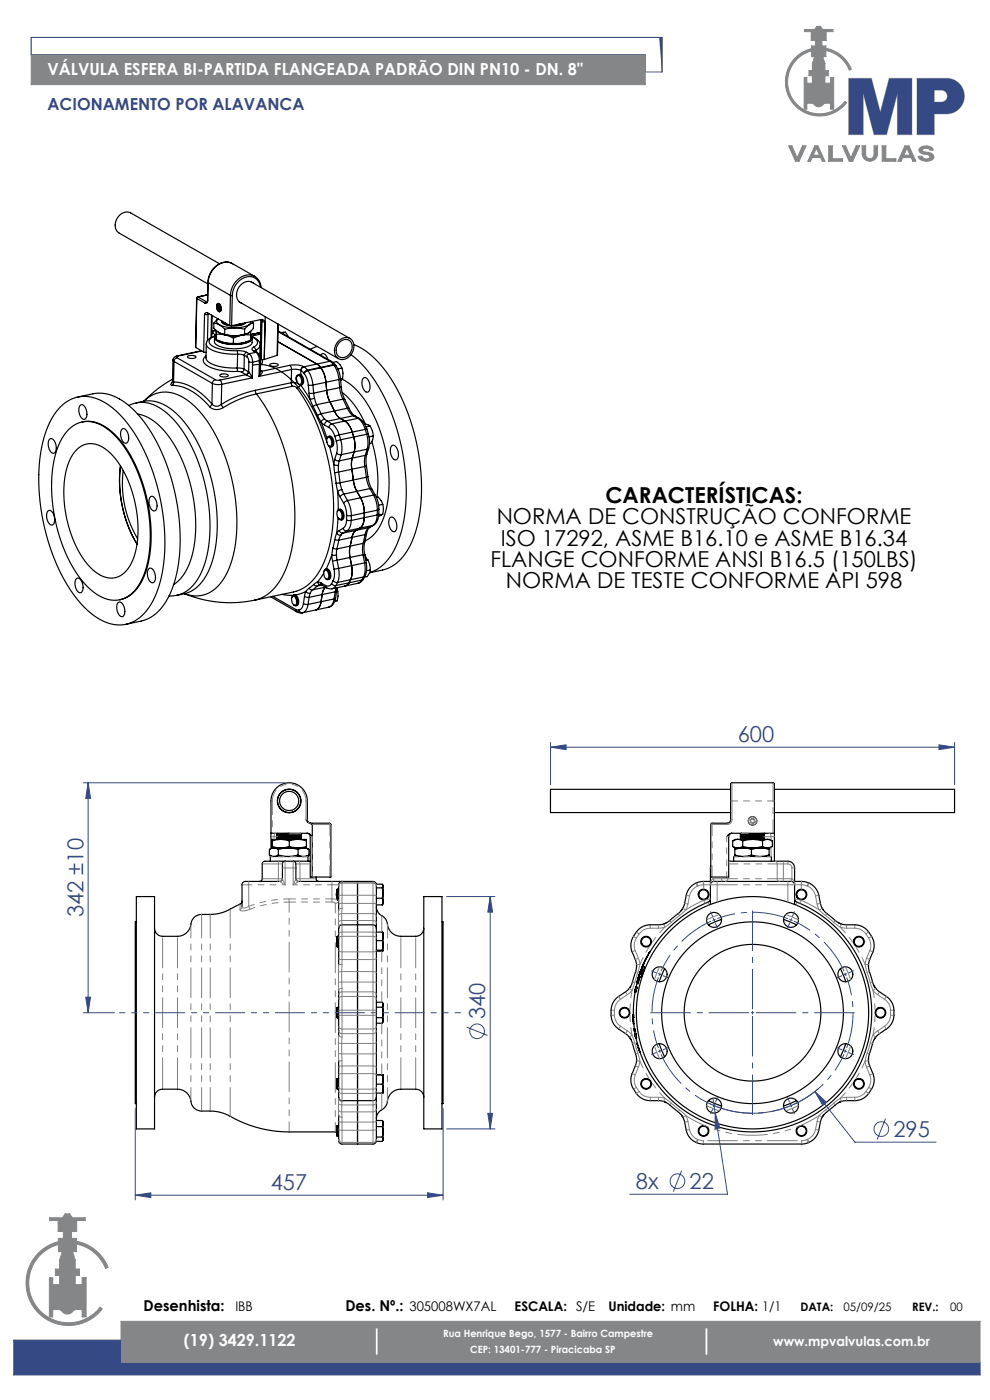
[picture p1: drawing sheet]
<svg xmlns="http://www.w3.org/2000/svg" width="210mm" height="297mm" viewBox="0 0 210 297" stroke-linecap="round" stroke-linejoin="round" font-family="sans-serif">
<defs><g id="words">
<g font-size="4.7">
<text x="128.4" y="106.7">CARACTERÍSTICAS:</text>
<text x="105.4" y="111.2">NORMA DE CONSTRUÇÃO CONFORME</text>
<text x="106.2" y="115.8">ISO 17292, ASME B16.10 e ASME B16.34</text>
<text x="104" y="120.3">FLANGE CONFORME ANSI B16.5 (150LBS)</text>
<text x="107.3" y="124.8">NORMA DE TESTE CONFORME API 598</text>
</g>
<g font-size="4.7" fill="#354a84">
<text x="156.5" y="157.5">600</text>
<text x="17.7" y="194.6" transform="rotate(-90 17.7 194.6)">342 ±10</text>
<text x="102.9" y="216.2" transform="rotate(-90 102.9 216.2)">340</text>
<text x="189.5" y="241.2">295</text>
<text x="57.4" y="252.5">457</text>
<text x="134.9" y="252.3">8x</text>
<text x="146.3" y="252.3">22</text>
</g>
<g font-size="3.5" fill="#fff">
<text x="10.1" y="15.8">VÁLVULA ESFERA BI-PARTIDA FLANGEADA PADRÃO DIN PN10 - DN. 8&quot;</text>
<text x="39" y="285.6">(19) 3429.1122</text>
</g>
<text font-size="3.5" fill="#354a84" x="10.1" y="23.3">ACIONAMENTO POR ALAVANCA</text>
<g font-size="3.2">
<text x="30.5" y="278">Desenhista:</text>
<text x="73.3" y="278">Des. Nº.:</text>
</g>
<g font-size="2.8">
<text x="49.9" y="278">IBB</text>
<text x="86.9" y="278">305008WX7AL</text>
<text x="109.2" y="278">ESCALA: S/E</text>
<text x="129.1" y="278">Unidade: mm</text>
<text x="151.3" y="278">FOLHA: 1/1</text>
</g>
<text font-size="2.8" fill="#fff" x="164" y="285.5">www.mpvalvulas.com.br</text>
<g font-size="2.5">
<text x="169.8" y="278">DATA:</text>
<text x="178.9" y="278">05/09/25</text>
<text x="193.5" y="278">REV.:</text>
<text x="201.6" y="278">00</text>
</g>
<g font-size="2.1" fill="#fff">
<text x="94" y="283.7">Rua Henrique Bego, 1577 - Bairro Campestre</text>
<text x="99.7" y="287">CEP: 13401-777 - Piracicaba SP</text>
</g>
</g></defs>
<g fill="none" stroke="#848688" stroke-width=".21">
<path d="M6.6 7.9v10.1h130.3v-6.4h-130.3M170.6 6.3h2.2l.5-.7h.7l.5 .7h2.2v.4h-1.5v1.9h-.9v1.2h.9v.4a7.2 7.2 0 0 1 5.4 4.5l-.4 .2a6.8 6.8 0 0 0-5-4.2v1.3h-.7l.5 1.5v1.5h.7v1.1h-.7v1.6h1.2v-1.2h.6v6.6h-.6v-1.2l-1.3 .1a1.41 1.41 0 0 1-2.4 0l-1.3-.1v1.2h-.6v-6.6h.6v1.2h1.1v-1.6h-.7v-1.1h.7v-1.5l.5-1.5h-.7v-1.2a6.8 6.8 0 0 0-3.9 10.3 6.8 6.8 0 0 0 11 .4l.4 .3a7.2 7.2 0 0 1-11.8-.5 7.2 7.2 0 0 1 4.3-11v-.5h.9v-1.2h-.9v-1.9h-1.5zM167.3 31h.7l1.1 2.5 1.1-2.5h.8l-1.5 3.2h-.8zM172.8 31h.7l1.5 3.2h-.6l-.3-.8h-1.8l-.4 .8h-.5zM173.2 31.4l.6 1.5h-1.3zM175.8 31h.8v2.7h2.1v.5h-2.9zM178.7 31h.7l1.1 2.5 1.1-2.5h.8l-1.5 3.2h-.8zM182.9 31h.7v1.8a.89 .89 0 0 0 .9 .9 .89 .89 0 0 0 .9-.9v-1.8h.7v1.6a1.63 1.63 0 0 1-1.6 1.6 1.63 1.63 0 0 1-1.6-1.6zM187.1 31h.8v2.7h2.1v.5h-2.9zM191.9 31h.9l1.5 3.2h-.7l-.3-.8h-1.8l-.4 .8h-.6zM192.4 31.4l.6 1.5h-1.3zM195.1 31.4a1.92 1.92 0 0 1 2.9 .3l-.7 .2a.94 .94 0 0 0-1.7 0l.3 .2a2.84 2.84 0 0 1 2.2 1 1.17 1.17 0 0 1-1.6 1.1l-1.2-.3-.5-.6v-.1h.8a.88 .88 0 0 0 .8 .5 .88 .88 0 0 0 .8-.5l-.4-.4a1.9 1.9 0 0 1-1.9-.9z"/>
<path d="M10.5 258.3h2.8l.5-.8h1l.5 .8h2.8v.6h-1.8v2.4h-1.1v1.4h1v2.8h-3.8v-2.8h1v-1.4h-1.1v-2.4h-1.8zM12.4 263.4a9 9 0 0 0-5.4 13.7 9 9 0 0 0 14.7 .6l-.5-.4a8.4 8.4 0 0 1-13.7-.5 8.4 8.4 0 0 1 4.9-12.8M13.2 265.5l-.6 1.8v1.9h-.8v1.4h.8v1.9h-1.4v-1.4h-.7v8.3h.7v-1.6l1.6 .1a1.72 1.72 0 0 0 2.4 .6l.7-.6 1.5-.1v1.6h.9v-8.3h-.9v1.4h-1.4v-1.9h.8v-1.4h-.8v-1.9l-.6-1.8M16.2 263.3a9 9 0 0 1 6.7 5.6l-.5 .2a8.4 8.4 0 0 0-6.2-5.2M25.7 284.3v-4h182.2v8.8h-182.2M79.6 281.8v5.7h.6v-5.7"/>
</g>
<path d="M180 16.6h4.8l1.9 7.2 1.9-7.2h4.8v12h-3v-8.8l-2.3 8.8h-2.7l-2.3-8.8v8.8h-3.1zM194.5 16.6h6.6a3.8 3.8 0 0 1 3.5 3.9 3.8 3.8 0 0 1-3.8 3.7h-2.6v4.4h-3.7zM198.2 19.1h1.5a1.26 1.26 0 0 1 1.2 1.3 1.26 1.26 0 0 1-1.2 1.2h-1.5z" fill="none" stroke="#c0c0c0" stroke-width=".21"/>
<path d="M140.4 7.9v7.4" fill="none" stroke="#000" stroke-width=".21"/>
<path d="M136.9 15.3h3.5M140.4 7.9h-133.8v3.7M2.9 284.3h22.8v4.8h182.2v2.6h-205z" fill="none" stroke="#354a84" stroke-width=".21"/>
<path d="M149.6 281.8v5.7h.5v-5.7" fill="none" stroke="#9a9497" stroke-width=".21"/>
<path d="M2.9 284.3v7.4h205v-2.6h-182.2v-4.8zM6.6 7.9v3.7h130.3v3.7h3.5v-7.4zM6.6 7.9v3.7h130.3v3.7h3.5l-.6-7.4zM194.5 16.6v12h3.7v-4.4h2.6a3.8 3.8 0 0 0 3.8-3.7 3.8 3.8 0 0 0-3.5-3.9zM198.2 19.1h1.7l.6 .3 .4 .9-.3 .9-.7 .4h-1.7zM180 16.6v12h3.1v-8.8l2.3 8.8h2.7l2.3-8.8v8.8h3v-12h-4.8l-1.9 7.2-1.9-7.2z" fill-rule="evenodd" fill="#354a84"/>
<path d="M25.7 280.3v8.8h182.2v-8.8zM149.6 281.8h.5v5.7h-.5zM79.6 281.8h.6v5.7h-.6zM16.2 263.3v.6a8.4 8.4 0 0 1 6.2 5.2l.5-.2a9 9 0 0 0-6.7-5.6zM10.5 258.3v.6h1.8v2.4h1.1v1.4h-1v2.8h3.8v-2.8h-1v-1.4h1.1v-2.4h1.8v-.6h-2.8l-.5-.8h-1l-.5 .8zM8.3 265.7a9 9 0 0 0 .2 13.2 9 9 0 0 0 13.2-1.2l-.5-.4a8.4 8.4 0 0 1-13.7-.5 8.4 8.4 0 0 1 4.9-12.8v-.6a9 9 0 0 0-4.1 2.3zM13.2 265.5l-.6 1.8v1.9h-.8v1.4h.8v1.9h-1.4v-1.4h-.7v8.3h.7v-1.6l1.5 .1 .9 .7 .7 .2 .7-.2 .9-.7 1.5-.1v1.6h.9v-8.3h-.9v1.4h-1.4v-1.9h.8v-1.4h-.8v-1.9l-.6-1.8zM6.6 11.6v6.4h130.3v-6.4zM167.3 31l1.4 3.2h.8l1.5-3.2h-.8l-1.1 2.5-1.1-2.5zM172.8 31l-1.4 3.2h.5l.4-.8h1.8l.3 .8h.6l-1.5-3.2zM173.2 31.4l.6 1.5h-1.3zM175.8 31v3.2h2.9v-.5h-2.1v-2.7zM182.9 31v1.9l.5 .9 .5 .3 .6 .1 .7-.1 .5-.4 .4-.9v-1.8h-.7v2.1l-.4 .4-.5 .2-.5-.2-.3-.4-.1-2.1zM187.1 31v3.2h2.9v-.5h-2.1v-2.7zM191.9 31l-1.4 3.2h.6l.4-.8h1.8l.3 .8h.7l-1.5-3.2zM192.4 31.4l.6 1.5h-1.3zM195.2 31.4l-.3 .5 .3 .4 .6 .4 1.1 .2 .4 .4-.3 .3-.5 .1-.6-.2-.3-.3h-.8l.3 .6 .6 .3 .9 .1 .8-.1 .6-.4 .1-.5-.3-.5-.7-.3-1.1-.2-.4-.3 .3-.3 .5-.2 .6 .2 .3 .3h.7l-.3-.6-.6-.3h-.7l-.7 .1zM178.7 31l1.4 3.2h.8l1.5-3.2h-.8l-1.1 2.5-1.1-2.5zM170.6 6.3v.4h1.5v1.9h.9v1.2h-.9v.5a7.2 7.2 0 0 0-4.3 11 7.2 7.2 0 0 0 11.8 .5l-.4-.3a6.8 6.8 0 0 1-11-.4 6.8 6.8 0 0 1 3.9-10.3v1.2h.7l-.5 1.5v1.5h-.7v1.1h.7v1.6h-1.1v-1.2h-.6v6.6h.6v-1.2h1.1l.8 .6 .6 .2 .5-.2 .8-.6h1.2v1.2h.6v-6.6h-.6v1.2h-1.2v-1.6h.7v-1.1h-.7v-1.5l-.5-1.5h.7v-1.3a6.8 6.8 0 0 1 5 4.2l.4-.2a7.2 7.2 0 0 0-5.4-4.5v-.4h-.9v-1.2h.9v-1.9h1.5v-.4h-2.2l-.5-.7h-.7l-.5 .7z" fill-rule="evenodd" fill="#848688"/>
<g fill="none" stroke="#000" stroke-width=".25">
<path d="M44.1 59.9v.1M44.1 59.9l-.1 3.7M44.1 60l4.8 2.7M44.1 60v3.7M46.6 56l-18.9-10.8a2.56 2.56 0 0 0-3.3 2.9l.3 .8 .6 .5 18.8 10.8M49.4 56a3.7 3.7 0 0 0-5 2.6l-.3 1.3M53.2 59.8l21 12M54 58.6a2.8 2.8 0 0 1 1.4 2.4M54 58.6a3.7 3.7 0 0 0-4.9 2.8l-.2 1.3M54 58.6l-4.7-2.7a3.7 3.7 0 0 0-4.9 2.8l-.3 1.3M36.7 76.4l.2 .3M36.7 76.4l-.1 4.6"/>
<path d="M36.9 76.7l8.2 4.6M36.9 76.7l-.1 4.3M37.5 75.9a.85 .85 0 0 0-.6 .8M37.5 75.9l8.2 4.6M37.6 75.5a.96 .96 0 0 0-.9 .9M37.6 75.5h.1M37.7 75.5l-.3 .2 .1 .2M39.8 75.6l.5-.2a1.16 1.16 0 0 1 1.3 .4 1.41 1.41 0 0 1-1.8-.1zM41.5 73.7h.1M41.5 73.7l1.7 1M41.7 63.3h.1M41.7 63.3l-.2 10.4"/>
<path d="M41.8 63.3l1.7 1M41.9 63l-.2 .3M41.9 63h.1M42 63l-.2 .3M42 63l1.7 1M42.7 74.4l-5.1 1.1M42.8 74.5l-5.1 1M43.2 74.7l.5 .1M43.4 66.7l.2-.3 .4-.1 4.7 2.8M43.4 66.7l-.2 8M43.7 62.6l-1.8 .4M43.7 62.6l-1.7 .4"/>
<path d="M43.7 62.6h.3M43.7 75.5a1.13 1.13 0 0 0-.6 1.1 1.13 1.13 0 0 0 .9 1 12.3 12.3 0 0 0 6.4 1.2M43.7 64l-.2 .3M43.8 73a2.24 2.24 0 0 0 2 1.6l2.4 .5h2.2M43.8 73l-.1 2.9a2.23 2.23 0 0 0 2 1.6l2.4 .5 2.2 .1M44 64h-.3M44 63.6l-.1 .4h-.2M44 63.6l.1 .1M44.1 63.7a.46 .46 0 0 1-.1 .5 .46 .46 0 0 1-.5 .1M44.1 66.7h-.7M44.1 66.7l-.1 5.6M44.2 66.5l-.1 .2"/>
<path d="M44.3 66.5l-.2 .2M44.9 66.9l-.1 4.7M44.9 71.5h.1M44.9 71.5a1.78 1.78 0 0 0-1.1 1.5M44.9 70.5l.3 .2M44.9 70.3l1-.1v1.8M45 71.4l-.1 .1M45 66.9l-.1 4.6M45.2 71.5a1 1 0 0 0-.8 .9 1 1 0 0 0 .6 1 10.2 10.2 0 0 0 5.3 1M45.2 71.5h-.3M45.2 70.7a.4 .4 0 0 1 .3 .4 .4 .4 0 0 1-.3 .4M45.2 70.7l-.3 .1"/>
<path d="M45.4 68.5l.9-.9a.68 .68 0 0 0-.3 .8 .68 .68 0 0 0 .5 .5M45.4 68.5v1.1l.5 .5a3 3 0 0 0 1.8 .8M45.4 68.5l1.1 .4M45.5 71.6a2.13 2.13 0 0 0 2 1.3 7.5 7.5 0 0 0 5.8-.8l.2-.3v.9a2.28 2.28 0 0 1-2.2 1.2l-2.2 .1a4.4 4.4 0 0 1-3.6-1.3zM45.8 70l-.9 .2M45.8 71a.73 .73 0 0 0-.2 .8 .73 .73 0 0 0 .6 .5 8.5 8.5 0 0 0 7 0 .65 .65 0 0 0 0-1.1M45.9 72l1.8 .7M45.9 70.9l1.8 .1M45.9 70.9v1.1M45.9 70.2v.7M46.1 64.5a.56 .56 0 0 1 .6 0 .56 .56 0 0 1 .2 .6 .57 .57 0 0 1 0 .7 .57 .57 0 0 1-.6 .3 1.42 1.42 0 0 1-.2-1.6zM46.1 64.4a.92 .92 0 0 1 .8 1.4 .4 .4 0 0 1-.5 .3 .4 .4 0 0 1-.3-.4l-.1-.8z"/>
<path d="M46.2 64.9v.5M46.2 64.9h.1M46.2 65.4h.1M46.2 65.4l.2 .3M46.3 70.4l1.4 .6M46.4 64.8h.1M46.4 64.8l-.2 .1M46.4 64.8l.2 .3M46.4 65.7h.1M46.5 65.7h-.1M46.5 65.7h.1M46.5 65.7v.1"/>
<path d="M46.5 64.9h-.3M46.5 68.9a7.2 7.2 0 0 0 3.3 .6M46.5 68.9l1.2 1M46.6 72.4l1.1 .3M46.6 65.1h.1M46.6 79.5l.6-.2a.92 .92 0 0 1 1.2 .5l-.6 .2a.92 .92 0 0 1-1.2-.5zM46.7 65.1h.1M46.7 65.1v.5M46.7 65.3l-.5 .1M46.7 65.6h.1M46.7 65.6l-.2 .2M46.8 70.7h.1"/>
<path d="M46.8 70.7l1.5 .4 1.5 .1M47.1 68.1l.3 .4 .7 .2M47.7 70.9l2.1 .3M47.7 72.7l1.8 .1M47.7 72.7a9.6 9.6 0 0 0 3.6 .1M47.7 69.9v1M47.7 71l1.8 .7M47.7 71a9.6 9.6 0 0 0 3.7 .1M47.9 68.6h-.1M47.9 68.8l.1 .1M47.9 68.6l.1 .1M47.9 68.7l-.1 .1"/>
<path d="M48.7 69.1h.4M48.9 62.7h.4M48.9 62.7l-.2 6.4M49.3 62.7l-.2 6.4M49.5 71.7v1.1M49.8 69.5l-2.1 .4M49.8 69.5l2.1 .3M50.3 74.4l1.2 .1 .8 .2M50.3 74.4l.1 .7M50.3 78.1l.1 .7M50.3 78.1l1.5 .2M50.4 75.1l1.4 .3"/>
<path d="M50.4 75.1l-.1 3M50.4 78.8l.9 .2M50.8 64l21 12.1M51.2 68.8h.1M51.3 79l.9 .5M51.3 72.8h-1.8M51.4 71.1l-1.9 .6M51.4 68.6l-1.1 .2M51.8 78.3l-.2 .4-.3 .3M51.8 78.3l.9 .5M51.8 75.4v2.9M51.8 75.4l.5 .3"/>
<path d="M51.9 70.9l-2.1 .3M51.9 69.8v1.1M51.9 68.5l-.9 .4-1.6 .2M52.1 68.5a4.7 4.7 0 0 1-5-.1l-.1-.2a1.71 1.71 0 0 0 1.6 .8M52.2 79.5h.1M52.2 79.5l-5.5 1.1M52.2 79.5l1.3 .7M52.3 70.9l-1.2 .2-1.3 .1M52.3 70.9l-.9 .2M52.3 74.7l-.3 .3-.2 .4M52.3 74.7l.5 .3M52.3 75.7l.4 .4 .1 .6"/>
<path d="M52.4 70.8l-.1 .1M52.4 72.5l-1.1 .3M52.7 78.8v.1M52.7 78.8l-.2 .4-.3 .3M52.7 78.9l.8 1.3M52.7 78.9l-.1 .4-.4 .2M52.8 76.7l.8 .1M52.8 76.7l-.1 2.2M52.8 68.9a5.9 5.9 0 0 1-3 .6M52.8 68.9l-.9 .9M52.8 75l-.3 .3-.2 .4M52.8 75a2.15 2.15 0 0 1 .8 1.8"/>
<path d="M53 70.5l-.4 .2M53.2 71.1h-1.8M53.2 71.1l-.1 1.1-1.8 .6M53.2 70.3v.8M53.2 68.2l-.1 .4-.3 .3M53.3 71.3a2.34 2.34 0 0 1 1.9 1.9M53.4 68.2l.4 .3M53.4 71.5a1.33 1.33 0 0 1 1.1 1.5l-.7 .7M53.5 71.7v.1M53.6 76.8l-.1 3.4M53.7 77.4a8.9 8.9 0 0 1 7.7 2.8 30.9 30.9 0 0 1 7.9 13.7M53.8 74.4l.2 .1"/>
<path d="M53.8 74.4l.5 .3M53.8 73.7a.4 .4 0 0 0-.4 .3 .4 .4 0 0 0 .4 .4M53.8 73.7l.3 .2 .1 .4M53.8 68.5a2 2 0 0 1-1.3 2.2l-.6 .2M53.8 68.5l-1 .4M53.8 60.1a2.26 2.26 0 0 0-3.4 1.4 2.08 2.08 0 0 0 .9 2.9M54 74.4v.1M54 74.5l.5 .3M54.2 74.3l-.2 .2M54.2 74.3v.3M54.3 74.7a2.15 2.15 0 0 1 .7 1.8M54.3 74.7l.2 .1"/>
<path d="M54.3 74.7l-1.5 .3M54.5 74.8a1.84 1.84 0 0 1 .8 1.6M55 76.5l-1.4 .3M55 76.5l-.1 3.4M55.1 70.6h-.1M55.2 73.2l-.1 2.3M55.2 73.2l-.3 .6-.7 .5M55.2 78.7h.1M55.2 78.6l.3 .2M55.2 75.2l.1 .1M55.2 60.9a2.49 2.49 0 0 0-1.6-2.1 2.49 2.49 0 0 0-2.7 .6 4.4 4.4 0 0 0-1.6 3.3M55.3 75.9l.1 .1"/>
<path d="M55.3 78.7l.2 .1M55.3 75.3l.1 .2M55.3 78.7h.1M55.3 78.7l.3 .1M55.3 76.4l-.3 .1M55.3 76.4l-.1 2.3-.3 1.2M55.3 70.9l-2 .4M55.3 70.6h-.2M55.3 70.5l-2.1 .5M55.4 67.8l-.1 7.5M55.5 67.8l.1 .3M55.5 78.8h.1"/>
<path d="M55.6 76.3v.7l-.3 .5M55.6 68.1l-.2 8 .7 .2M55.6 68.1l.6 .2-.3-.4-.5-.1-6.3 1.3M55.6 78.8l-.1 .5-.6 .6M56.1 76.3h.1M56.3 67.2l-.2 9.1M57.3 77.3l.4-.2a1.16 1.16 0 0 1 1.3 .4 1.41 1.41 0 0 1-1.8-.2zM58.8 75.4l-2.7 .9M58.9 68.7l-.1 6.7M58.9 72.5l8.3 4.7 .9 .8M59 70.3l11 6.3M59 70.2h.1"/>
<path d="M59 68.8l-.2 6.6M59 70.2l11.3 6.5M60.5 70.5l.7 .9M60.5 70.5h-.9M60.5 70.5l-.7 .1M61.5 77.5l1.6-.1 1.3 .4M61.5 77.5l.2 .4 .1 .5M61.5 77.5l-6 1.3M61.8 78.4l1.1-.1 .9 .3M61.8 78.4v2.8M61.8 78.4l-6.9 1.5M63 79.8v.1"/>
<path d="M63.1 79.7a.61 .61 0 0 1 .8 .7 .68 .68 0 0 1-.5 1.1 1.5 1.5 0 0 1-.3-1.8zM63.5 79.4l.3 .1M63.5 79.4l-.2 .1M63.8 79.5a1.51 1.51 0 0 1 .2 2.1l-.2 .1 2 3.1M63.8 78.6v.9M63.8 78.6h.1M63.9 78.6l.6 .6M64.4 77.8a.85 .85 0 0 0-.6 .8M64.4 77.8h.1M64.5 79.2v.1M64.5 77.8a.85 .85 0 0 0-.6 .8M64.5 77.8l.7 .7"/>
<path d="M64.5 79.3a5 5 0 0 1 .9 2.4M65.2 78.5l-.4 .3-.3 .4M65.2 78.5l.1 .1M65.3 78.6l-.5 .3-.3 .4M65.3 78.6a6.2 6.2 0 0 1 1.1 3.1M67.3 73.5l-1.5 .6M68.1 75.4a.59 .59 0 0 1 .5-.4 .59 .59 0 0 1 .6 .5l.3 .7M68.1 78a6.2 6.2 0 0 1 1 3.1l.2 1.7a15.1 15.1 0 0 0 2.6 5.7l.3 .3a4 4 0 0 1 2.4 2.5 8.8 8.8 0 0 1 .5 4.6l-.4 1.3a16.6 16.6 0 0 0 .4 5.6l.5 1.2 .9 1.6a7.2 7.2 0 0 1 .2 6.1l-1.2 .8a4.4 4.4 0 0 0-1.1 2.9l-.3 1.9 .5 2.7a3.9 3.9 0 0 1-1.3 4.3h-.1M68.1 78l-2.8 .6M70 76.6l.7 .8M70 76.6l.3 .1M70 76.6l-5.5 1.2"/>
<path d="M70.3 76.7l.9 .7M70.6 76.9l.8-.2 .7 .7 .4 .7M70.7 77.4l.1 .1M70.7 77.4h.5M70.7 77.4l-5.5 1.1M70.8 77.5a6.2 6.2 0 0 1 1.1 3M70.8 77.5l.4 .1M70.8 77.5l-2.7 .5M71.2 77.4v.2M71.2 77.6a5.6 5.6 0 0 1 1 2.8M71.9 72.2a1.81 1.81 0 0 1 2.4-.4 1.81 1.81 0 0 1 .7 2.4 2.36 2.36 0 0 1-3.4 1.8 2.52 2.52 0 0 1 .3-3.8zM72 72.6a1.52 1.52 0 0 1 2.1-.4 1.52 1.52 0 0 1 .5 2 1.82 1.82 0 0 1-3 1.1 2.22 2.22 0 0 1 .4-2.7z"/>
<path d="M72.5 78.1l.2 1v1.2M72.5 78.1l-.8 .2M75.1 73.1a19.2 19.2 0 0 1 8.9 9 44.2 44.2 0 0 1 4.7 28.7 14.1 14.1 0 0 1-5.5 9.3l-1.6 .7-3.2 .7a9.8 9.8 0 0 0 5.8-6.1 36 36 0 0 0 .9-20.8 36.4 36.4 0 0 0-8.8-17.8l-1.8-1.6M10.5 93.2a.75 .75 0 0 1 1.1 .5 1.98 1.98 0 0 1-.1 2.4 1.84 1.84 0 0 1-1.2-2.4zM12.8 86.4a7.2 7.2 0 0 1 9.5-1 24.8 24.8 0 0 1 9.1 12 43.4 43.4 0 0 1 2.6 25.8 12.9 12.9 0 0 1-5.8 8.7 7.9 7.9 0 0 1-8.2-1.2 28.8 28.8 0 0 1-9.1-13.9 42.3 42.3 0 0 1-1.6-23.8 15.3 15.3 0 0 1 3.5-6.6zM14.5 91.1a5.8 5.8 0 0 1 8-.3 23.6 23.6 0 0 1 7.8 12.6 31.2 31.2 0 0 1 .4 18 8.5 8.5 0 0 1-4.9 5.7 7 7 0 0 1-6.8-2.2 29.2 29.2 0 0 1-7.7-16.8 24.7 24.7 0 0 1 1.8-15zM16.1 95.5a4.5 4.5 0 0 1 6.5 0 20.8 20.8 0 0 1 6.4 12.8 18.7 18.7 0 0 1-1.4 11.6 4.6 4.6 0 0 1-7.4 1.4 20.8 20.8 0 0 1-6.3-12.9 18.7 18.7 0 0 1 1.3-11.6zM16.5 84.2l3.2-.7a9.3 9.3 0 0 1 8 2.9 35.1 35.1 0 0 1 9.5 18.4 37.2 37.2 0 0 1-.6 20 10.1 10.1 0 0 1-6.7 7l-3.2 .6M17 86a.75 .75 0 0 1 1.1 .6 1.98 1.98 0 0 1-.1 2.3 1.84 1.84 0 0 1-1.2-2.4zM17.4 89.5a7.3 7.3 0 0 1 6.8 2.5 29.9 29.9 0 0 1 7.6 17.1 23.9 23.9 0 0 1-2 14.8 6.5 6.5 0 0 1-4.4 3.3M25.6 98.8a26.3 26.3 0 0 0 3.5 16.6 26.3 26.3 0 0 1-3.5-16.6zM25.9 91.1a.75 .75 0 0 1 1.1 .5 1.98 1.98 0 0 1-.2 2.4 1.84 1.84 0 0 1-1.2-2.4z"/>
<path d="M26.1 99.8a22.9 22.9 0 0 0 3.1 14.5M28.9 85.5l-1.6 .5M28.9 85.5a8.4 8.4 0 0 1 7.5 3.1 33.4 33.4 0 0 1 7.9 18.8 25.3 25.3 0 0 1-2.2 15.3 7.2 7.2 0 0 1-4.6 3.6M29.2 87.8a10.8 10.8 0 0 1 6.8 5.1 32.9 32.9 0 0 1 4.7 25.3 9.7 9.7 0 0 1-3.9 5.8M30.4 85.1l-1.5 .4M30.4 85.1a8.4 8.4 0 0 1 7.5 3.1 33.4 33.4 0 0 1 7.9 18.9 25.3 25.3 0 0 1-2.2 15.3 7.2 7.2 0 0 1-4.5 3.6M30.6 85.1h-.2M36.6 81.8a10.9 10.9 0 0 1 7.9 4.5M36.6 81.1l-.4 .4 .4 .3M36.6 81l-.1 .2M36.6 81h.2M36.6 80.4l-2.8 1.8-3.3 2.9a6.4 6.4 0 0 1 8.6-.7 23.4 23.4 0 0 1 8.4 11.8 37.9 37.9 0 0 1 1.8 22.4 10.6 10.6 0 0 1-5.4 7.4 6.2 6.2 0 0 1-4.7 0 25.3 25.3 0 0 0 14.9 1.3"/>
<path d="M36.8 81a11.4 11.4 0 0 1 8.2 4.7M36.8 81l-.2 .8M44.5 86.3a2.29 2.29 0 0 0 2.9 .2M45 85.7a1.34 1.34 0 0 0 1.9 .1M45 85.7l-.5 .6M45.1 81.3l.9 .3 1-.1M45.1 81.3l-.1 4.4M45.7 80.5a.85 .85 0 0 0-.6 .8M45.7 80.5l1 .1M46.7 80.6l.2 .4 .1 .5M46.9 85.8l.5 .7M47 81.5l-.1 4.3"/>
<path d="M53.5 80.2l-6.5 1.3M54.2 82.8a22.4 22.4 0 0 0-7.3 3M54.2 82.8l.2 .8M54.4 83.6a21.8 21.8 0 0 0-7 2.9M54.4 83.6a44.9 44.9 0 0 1 8 29.3 19.9 19.9 0 0 1-4.6 12.3 7.4 7.4 0 0 1-3.7 2.1M61.8 81.2l.2 .8M61.8 81.2h.8l.6 .2M61.8 81.2l-7.6 1.6M62 82h.7l.3 .3M62 82l-7.6 1.6M63 80.8a.72 .72 0 0 1-.2-.9 .72 .72 0 0 1 .9-.3 1.39 1.39 0 0 1 0 2.1l-.4-.3M63 82.3a44.5 44.5 0 0 1 6.9 33.4 13.9 13.9 0 0 1-5.8 9.2l-1.6 .6-8.4 1.8"/>
<path d="M63.7 81.7l-.2 .4-.5 .2M65.4 81.7l.1 1.7M65.5 83.4l.3 1.4M65.8 84.8l.6 1.5M66.4 81.7h-1M66.4 81.7l.1 1.7M66.4 86.3l1 1.8M66.5 83.4l.2 1.1M66.5 83.4h-1M66.7 84.5l.5 1.4M66.7 84.5l-.9 .3M67.2 85.9l-.8 .4"/>
<path d="M67.2 85.9l.9 1.9M67.4 88.1l.7 1.5M68.1 87.8l.8 1.1M68.1 87.8l-.7 .3M68.1 89.6l1.3 3.4a.47 .47 0 0 1 .4-.4 .47 .47 0 0 1 .5 .4 1.31 1.31 0 0 1-.1 1.8l-.5-.2M68.1 89.6l.7 .6M68.8 90.2l1 .5M68.9 88.9l.5 .5M68.9 88.9l-.5 .2-.3 .5M69.4 89.4a.85 .85 0 0 0-.6 .8M69.4 89.4l1 .5M69.5 92.8a.96 .96 0 0 1 .9 1.3 .44 .44 0 0 1-.3 .6 .44 .44 0 0 1-.6-.4 1.39 1.39 0 0 1 0-1.5z"/>
<path d="M69.7 92.6a.99 .99 0 0 1 1.1 1.2 .71 .71 0 0 1-.6 1M69.8 90.7a3.3 3.3 0 0 1 1.2 1.9M69.9 94.7l.9 3.9M70.4 89.9a.85 .85 0 0 0-.6 .8M70.4 89.9a4.1 4.1 0 0 1 1.6 2.4M70.8 98.6l.2 1.7M70.8 98.6l1 .1M71 97.4l-.2 1.2M71 97.4l.4 .3 .6 .1M71 92.6l.3 1M71.3 93.6a4.7 4.7 0 0 1 .1 2.5M71.4 96.1l.4 .3 .6 .1"/>
<path d="M71.4 96.1l-.4 1.3M71.8 98.7v1.4M71.9 80.5l-5.5 1.2M71.9 80.5l.2 1.7M72 92.3l-1 .3M72 92.3l.3 1M72 97.8l-.2 .9M72.1 82.2l.2 1.3 .4 1.2M72.1 82.2l-5.6 1.2M72.2 80.4l-.3 .1M72.2 80.4l.2 1.7M72.3 93.3l-1 .3"/>
<path d="M72.3 93.3a5.9 5.9 0 0 1 .1 3.2M72.4 96.5l-.4 1.3M72.4 82.1l.2 1.4 .5 1.2M72.4 82.1l-.3 .1M72.5 80.4a16.4 16.4 0 0 1 7.2 8.6 31.1 31.1 0 0 1 1.9 20.1 8.5 8.5 0 0 1-4.2 5.6M72.6 83.3a17.3 17.3 0 0 1 4.9 6.6M72.7 80.3l-.4 .4M72.7 80.3l-.5 .1M72.7 84.7l1 1.9M72.7 84.7h.4M72.7 84.7l-5.5 1.2M73.1 84.7l1 2"/>
<path d="M73.7 86.6l.6 1 .7 .6M73.7 86.6l.4 .1M73.7 86.6l-5.6 1.2M74.1 86.7l.6 1 .6 .5M75 88.2h.3M75 88.2l-5.6 1.2M75 88.2l.9 .5M75.3 88.2l1 .6M75.9 88.7a4.1 4.1 0 0 1 1.6 2.4M75.9 88.7l.4 .1M75.9 88.7l-5.5 1.2M76.3 88.8a3.8 3.8 0 0 1 1.5 2.3"/>
<path d="M77 80.3a.7 .7 0 0 1 1.2 .4 1.77 1.77 0 0 1-.3 2.5 2.13 2.13 0 0 1-.9-2.9zM77.3 89.9l1.2 .5M77.4 99l.3 2.2M77.4 99l-5.6 1.1M77.5 91.1l.3 1M77.5 91.1l-5.5 1.2M77.5 96.6l-.2 1.1 .1 1.3M77.5 96.6l-5.5 1.2M77.7 98.9l.3 2.2M77.7 98.9l-.3 .1M77.8 92.1a5.9 5.9 0 0 1 .1 3.2M77.8 92.1l-5.5 1.2"/>
<path d="M77.8 96.4l-.2 1.1 .1 1.4M77.8 96.4l-.3 .2M77.8 91.1l.3 1M77.8 91.1h-.3M77.9 95.3l-5.5 1.2M77.9 95.3l-.4 1.3M78.1 92.1a5.5 5.5 0 0 1 .1 2.9M78.1 92.1h-.3M78.2 95l-.3 .3M78.2 95l-.4 1.4M78.5 90.4l.5 1 .2 1.1M78.5 90.4l-.8 .2"/>
<path d="M78.9 93.6a29.1 29.1 0 0 1 1.1 11.8M79.2 92.5l-.2 1-.4 .6h-.2M79.2 92.5l-.9 .2M83.1 94.6a.7 .7 0 0 1 1.1 .5 1.77 1.77 0 0 1-.3 2.5 2.13 2.13 0 0 1-.8-3zM10.2 108.4a.75 .75 0 0 1 1.1 .6 1.98 1.98 0 0 1-.2 2.4 1.84 1.84 0 0 1-1.2-2.4zM31.9 105.4a.75 .75 0 0 1 1.1 .6 1.98 1.98 0 0 1-.2 2.4 1.84 1.84 0 0 1-1.2-2.4zM70.4 117.7l1 .1M70.4 117.7l.1 1.3M70.4 117.7l-1.2 3M70.5 119l.4 1.8M70.6 116.3l-.2 1.4M70.6 116.3l.9 .2"/>
<path d="M71 100.3l.3 2.2M71 114.4l-.4 1.9M71 114.4l.9 .2M71.3 102.5l.3 1.7M71.4 117.8l.1 1M71.4 113.1l-.4 1.3M71.4 113.1a.87 .87 0 0 0 .9 .4M71.5 116.5l-.1 1.3M71.5 118.8l-1 .2M71.5 118.8l.3 1.8M71.5 108.5a.46 .46 0 0 1 .5-.4 .46 .46 0 0 1 .5 .4 1.4 1.4 0 0 1-.1 1.8l-.5-.2M71.6 104.2l.5 1.2"/>
<path d="M71.6 104.2l.2 4M71.6 108.4a.63 .63 0 0 1 .9 .6 .67 .67 0 0 1 .1 .8 .67 .67 0 0 1-.6 .3 1.5 1.5 0 0 1-.4-1.7zM71.7 109.9l-.3 3.2M71.8 100.1l-.8 .2M71.8 100.1l.3 2.3M71.9 114.6l-.4 1.9M71.9 108.1a.99 .99 0 0 1 1.1 1.2 .71 .71 0 0 1-.6 1M72 112.5l-.6 .6M72 112.5a.73 .73 0 0 0 .8 .6M72.1 105.4l.8 1.3M72.1 102.4l.4 1.5M72.1 102.4l-.8 .1"/>
<path d="M72.3 113.5l-.4 1.1M72.5 103.9l.4 .9M72.5 103.9l-.9 .3M72.8 113.1l-.5 .4M72.8 112.1a.73 .73 0 0 0 .8 .5M72.8 112.1l-.8 .4M72.9 106.7a5.3 5.3 0 0 1 .6 2.6M72.9 104.8l-.8 .6M72.9 104.8l.8 1.4M73.5 110.3a2.08 2.08 0 0 1-.7 1.8M73.5 110.3l1 .1M73.5 109.3l1 .1"/>
<path d="M73.5 109.3v1M73.6 112.6l-.8 .5M73.7 106.2l-.8 .5M73.7 106.2a6.6 6.6 0 0 1 .8 3.2M74.5 110.4a2.59 2.59 0 0 1-.9 2.2M74.5 109.4v1M77 117.7l-5.5 1.1M77 117.7l.3 1.7M77 115.3l-.1 1.1 .1 1.3M77 115.3l-5.5 1.2M77.3 117.5l.3 .9M77.3 119.4a4.9 4.9 0 0 1-.2 3"/>
<path d="M77.3 119.4l-5.5 1.2M77.3 117.6l-.3 .1M77.3 117.6l.4 1.7M77.4 115l-.4 .3M77.4 115l-.2 1.2 .1 1.4M77.4 113.4l-.4 1.9M77.4 113.4l-5.5 1.2M77.5 118.3l.5 .5M77.7 119.3a4.8 4.8 0 0 1-.3 2.9M77.7 119.3l-.4 .1M77.7 101.2l.3 1.3 .5 1.2M77.7 101.2l-5.6 1.2"/>
<path d="M77.8 113.2l-.4 .2M77.8 113.2l-.4 1.8M78 118.8l.4 1 .1 1.1M78 118.8l-.4 .1M78 101.1l.3 1.4 .6 1.2M78 101.1l-.3 .1M78.3 111.9h.1l-.3 .4-.3 .9M78.3 111.9a2.08 2.08 0 0 0-.9 1.5M78.3 111.9l-5.5 1.2M78.5 103.7h.4M78.5 103.7l-5.6 1.1M78.5 103.7l.7 1.3"/>
<path d="M78.9 103.7l.7 1.4M79.1 111.5l-5.5 1.1M79.2 105a6.6 6.6 0 0 1 .8 3.2M79.2 105l.4 .1M79.2 105l-5.5 1.2M79.2 111.4l-.9 .5M79.2 111.4l-.1 .1M79.6 105.1a6 6 0 0 1 .8 2.9M79.8 105.5l.3-.1 .4 .4 .7 1.2M80 109.2a2.6 2.6 0 0 1-.9 2.3M80 109.2l-5.5 1.2M80 108.2v1"/>
<path d="M80 108.2l-5.5 1.2M80.3 109a2.75 2.75 0 0 1-1.1 2.4M80.3 109l-.3 .2M80.4 108l-.1 1M80.4 108l-.4 .2M81.2 109.1l-.9 .4M81.2 109.1l-.9 .2M81.2 107l.1 1-.1 1.1M81.2 107l-.9 .2M82.7 109.9a.7 .7 0 0 1 1.2 .4 1.77 1.77 0 0 1-.3 2.5 2.13 2.13 0 0 1-.9-2.9zM16.2 122.8a.75 .75 0 0 1 1.1 .5 1.98 1.98 0 0 1-.2 2.4 1.84 1.84 0 0 1-1.2-2.4zM25 127.9a.75 .75 0 0 1 1.2 .5 1.98 1.98 0 0 1-.2 2.4 1.84 1.84 0 0 1-1.2-2.4z"/>
<path d="M31.5 120.7a.75 .75 0 0 1 1.2 .5 1.98 1.98 0 0 1-.2 2.4 1.84 1.84 0 0 1-1.2-2.4zM37.5 126.3l-1.6 .1M39.1 126l-1.6 .3M39.2 125.9l-.1 .1M57.4 126.6l5.6 3.2M57.9 126.5l4.8 2.8M61.9 126.7a.48 .48 0 0 1 .5-.4 .48 .48 0 0 1 .5 .5 1.26 1.26 0 0 1-.2 1.7l-.4-.2M62 126.6a.85 .85 0 0 1 .9 1.1 .48 .48 0 0 1-.3 .7 .48 .48 0 0 1-.6-.5l-.1-.9zM62.3 126.3a.99 .99 0 0 1 1.1 1.2 .71 .71 0 0 1-.7 1M62.7 129.3l.6 .1M62.7 129.3l.3 .5M63 129.8l1.1 .2"/>
<path d="M63.3 129.4a.66 .66 0 0 0 .8 .6M63.4 129.4h-.1M63.4 129.4a.66 .66 0 0 0 .7 .6M64.1 130h.1M64.2 130h-.1M64.4 128a1.48 1.48 0 0 1-1 1.4M64.4 128l.9 .2M64.6 126.5l1 .2M64.6 126.5l-.2 1.5M64.9 125.5l.4 .3 .5 .1M64.9 125.5l-.3 1M64.9 125.5a7.1 7.1 0 0 1-5.1 .6"/>
<path d="M65.3 128.2a1.87 1.87 0 0 1-1.1 1.8M65.6 126.7l-.3 1.5M65.6 124.8l-.7 .7M65.6 124.8l.3 .3h.4M65.8 125.9l-.2 .8M66.3 125.1l2.8-.5a2.37 2.37 0 0 0-.8 1.5l-.2 1.5a1.87 1.87 0 0 1-1.1 1.8M66.3 125.1l-.5 .8M66.6 124l-1 .8M66.6 124l.3 .3h.4M67.3 124.3l-1 .8M67.4 123.4l-.8 .6M67.4 123.4l.7 .3"/>
<path d="M67.4 123.4l.1 .4 .4 .2M67.9 124l-.6 .3M68 124l.3 .1M68.1 123.7l.2 .4M68.1 123.7l.9 .5M68.3 124.1l-1 .2M68.3 124.1l1 .6M68.7 121.6l-1.3 1.8M68.7 121.2a.5 .5 0 0 1 .6-.5 .5 .5 0 0 1 .4 .6 1.17 1.17 0 0 1-.2 1.7l-.4-.3M68.9 121a1.03 1.03 0 0 1 .8 1.5 .42 .42 0 0 1-.4 .4 .42 .42 0 0 1-.4-.4 1.37 1.37 0 0 1 0-1.5zM69 124.2l.3 .5M69.1 120.7a.99 .99 0 0 1 1.1 1.3 .71 .71 0 0 1-.6 1"/>
<path d="M69.3 124.7l.6 .2h.5M69.7 128.8l-5.5 1.2M70.3 123.8a.88 .88 0 0 1-1.3 .4M70.3 123.8l.4 .3 .5 .1M70.7 123.1l-.4 .7M70.7 123.1l.4 .4 .5 .1M70.9 120.8a4 4 0 0 1-.2 2.3M70.9 127.1a1.87 1.87 0 0 1-1.2 1.7M70.9 127.1l-5.6 1.1M71.1 125.6l-5.5 1.1M71.1 125.6l-.2 1.5M71.2 126.8a2.13 2.13 0 0 1-1.5 2"/>
<path d="M71.2 126.8l-.3 .3M71.2 124.2l-.3 .4-.5 .3M71.3 124.7l-.2 .9M71.4 125.3l-.3 .3M71.4 125.3l-.2 1.5M71.5 125l.1 .5M71.6 124.7l-.2 .6M71.6 123.6l-.4 .6M71.6 125.5l.1 1-.2 1-.5 .1M71.6 125.5h-.2M71.8 120.6l-.9 .2M71.8 120.6a4.9 4.9 0 0 1-.2 3"/>
<path d="M76 123.7l-5.6 1.2M76.8 123.1l-.4 .4-.4 .2M76.8 123.1l-5.6 1.1M77.1 122.8l-.4 .6-.7 .3M77.1 122.8l-.3 .3M77.1 122.4l-.3 .7M77.1 122.4l-5.5 1.2M77.4 122.2l-.3 .6M77.4 122.2l-.3 .2M78.5 120.9l-.1 .7a1.35 1.35 0 0 1-1.1 .8M78.5 120.9l-.8 .2M57.5 176.8h7.7l.6 .2 .4 .5"/>
<path d="M57.5 176.8v3.2M57.7 179.6v.3M57.7 178.4v1.2M57.7 179.9h.4M57.7 179.9l-.5 .2M57.7 178.1v.3M57.7 178.1h1.8M57.7 179.9h1.8M57.7 179.6l1.8 .3M58.1 179.9l.9 .3M58.1 179.9h3M58.1 179.9l-1 .3v1.2a1.56 1.56 0 0 0 1.9 0"/>
<path d="M58.8 176.9h.1M58.8 177l.2 .1M58.8 177.2l.2 .1M58.8 177.4l.2 .1M58.8 177.6l.2 .1M58.8 177.8l.2 .1M58.8 178l.1 .1M58.8 176.9l.2 .1M58.9 176.8l-.1 .1M59 177h-.2M59 177.1l-.2 .1M59 177.3l-.2 .1"/>
<path d="M59 177.5l-.2 .1M59 177.7l-.2 .1M59 177.9l-.2 .1M59.5 178.1l-1.8 .3M59.5 178.1l1.9 .3M59.5 179.9h3.7M59.5 178.1h3.7M61.1 179.9l2.1 .3M61.1 179.9h3.3M61.1 179.9l-2.1 .3M61.3 176.9l-2.3 .1M61.3 176.8l-2.5 .1"/>
<path d="M61.3 176.8v.1M61.4 179.6l-1.9 .3M61.4 179.6l1.8 .3M61.4 178.4v1.2M63.2 178.1l-1.8 .3M63.2 178.1l1.8 .3M63.2 178.1h1.8v.3M63.2 179.9h1.8M63.7 176.8l.2 .2M63.7 176.8l-2.4 .1M63.7 176.8h.1M63.7 177l-4.7 .1"/>
<path d="M63.7 177.2l-4.7 .1M63.7 177.4l-4.7 .1M63.7 177.6l-4.7 .1M63.7 177.8l-4.7 .1M63.7 178l-4.2 .1M63.9 177h-5.1M63.9 177.1l-5.1 .1M63.9 177.3l-5.1 .1M63.9 177.5l-5.1 .1M63.9 177.7l-5.1 .1M63.9 177.9l-5.1 .1M63.9 177h-.2l.2 .1"/>
<path d="M63.9 177.1l-.2 .1 .2 .1M63.9 177.3l-.2 .1 .2 .1M63.9 177.5l-.2 .1 .2 .1M63.9 177.7l-.2 .1 .2 .1M63.9 177.9l-.2 .1 .2 .1M64.4 179.9l-1.2 .3M64.4 179.9l1.1 .3M64.4 179.9h.6M64.9 173.9l.5 .6 .8 .4v11.2M65 179.9l.5 .3M65 179.6l-1.8 .3M65 179.6v.3"/>
<path d="M65 178.4v1.2M65.1 176.8a.71 .71 0 0 1 .7 .7v8.6h.4M65.7 174.6h.2M65.9 174.6h4l.3 .3v11.2h-4M65.9 174.6a.71 .71 0 0 1-.7-.7v-4a3.9 3.9 0 0 0-3.9-3.8 3.9 3.9 0 0 0-3.8 3.8v6.9M155 167.5h-38.2v4.9h38.2M155.3 176.8a.71 .71 0 0 0-.7 .7v8.6h-3.8v-11.3l.3-.2h3.2a.71 .71 0 0 0 .7-.7l.1-7.8h9l.2 .2v10.5M155.4 179.6l1.1 .3M155.4 178.4v1.2M155.4 179.6h.1M155.4 179.6l.6 .3M155.4 178.4h.1"/>
<path d="M156 179.9h.5M156 179.9h1.6M156 179.9h.1M156 179.9l-.1 .3M156.5 178.1l1 .3M156.5 178.1h3.1M156.5 179.9h3.1M156.5 178.1l-1.1 .3M156.5 178.1h-.5l-.6 .3M157.1 176.9h.1M157.1 177.1h.1M157.1 177.3h.1"/>
<path d="M157.1 177.5h.1M157.1 177.7h.1M157.1 177.9h.1M157.1 178h.1M157.1 177.1l.1 .1M157.1 177.3l.1 .1M157.1 177.5l.1 .1M157.1 177.7l.1 .1M157.1 177.9l.1 .1M157.1 176.9l.1 .1M157.1 178v.1M157.1 177.7l5.1-.1-.2 .1 .2 .1"/>
<path d="M157.1 176.9l5.1-.1-.2 .1M157.2 177l-.1 .1M157.2 177.2l-.1 .1M157.2 177.4l-.1 .1M157.2 177.6l-.1 .1M157.2 177.8l-.1 .1M157.2 178h-.1M157.3 176.8l-.2 .1M157.5 179.6l2.1 .3M157.5 179.6l-1 .3M157.5 178.4v1.2M157.6 179.9h3.7"/>
<path d="M157.6 179.9l1.8 .3M157.6 179.9l-1.7 .3M159.6 173.7l-.4 .2v.5l.5 .2M159.6 173.7h.1M159.6 173.7l.4 .2 .1 .4-.4 .3M159.6 178.1l-2.1 .3M159.6 178.1l2.2 .3M159.6 178.1h3.2M159.6 179.9h3.2M159.7 174.6h.1M161.3 179.9l-1.9 .3M161.3 179.9l1.8 .3"/>
<path d="M161.3 179.9h2M161.8 179.6l-2.2 .3M161.8 179.6l1 .3M161.8 178.4v1.2M162 176.9l-4.7 .1M162 177.1l-4.7 .1M162 177.3l-4.7 .1M162 177.5l-4.7 .1M162 177.7l-4.7 .1M162 177.9l-4.7 .1M162 178.1h-.8M162 176.9l.2 .1"/>
<path d="M162 178v.1M162 176.9h.1M162.1 176.8h.1M162.2 177l-5.1 .1M162.2 177.2l-5.1 .1M162.2 177.4l-5.1 .1M162.2 177.8l-5.1 .1M162.2 178h-5.1M162.2 177l-.2 .1 .2 .1M162.2 177.2l-.2 .1 .2 .1M162.2 177.4l-.2 .1 .2 .1M162.2 177.8l-.2 .1h.2"/>
<path d="M162.2 178l-.2 .1M162.8 178.1l-1 .3M162.8 178.1l1 .3M162.8 179.9h.5M162.8 178.1h.5l.5 .3M163.3 179.9l-.2 .3M163.3 179.9h.1M163.8 179.6l-.5 .3M163.8 179.6l-1 .3M163.8 178.4v1.2M164.3 167.5h38.2v4.9h-38.2M164.3 176.8h-9.1l-.6 .2-.5 .5"/>
<path d="M164.3 176.8v5.9M28.9 190.2h3.9v49.3h-3.9zM28.9 195.6h-.2v38.5h.2M51.3 191.2l-.3 .6-1.7 .8a8.9 8.9 0 0 1-4.7 1.4 4.7 4.7 0 0 0-2.9 .3 2.97 2.97 0 0 0-1.4 2.5 2.86 2.86 0 0 1-2.7 1.8h-3.1a1.71 1.71 0 0 1-1.7-1.7M57.2 181.4l.5 .3M57.3 182.7l.1-1h7.9v1M57.5 181.6v.1M59 181.4l.8 .2a6.8 6.8 0 0 0 3.4-.2M59 180.2v1.2M59.9 186.4a.57 .57 0 0 1-.6 .6h-6.5a1.13 1.13 0 0 0-1.5 .7v4.7M59.9 186.4v.2M60.5 182.7h-4.3a.57 .57 0 0 0-.6 .6v3.1a.57 .57 0 0 1-.5 .6"/>
<path d="M60.5 182.7a1.09 1.09 0 0 0-.6 1.4v2.3M60.5 182.7h1.7M62.2 182.7a1.09 1.09 0 0 1 .6 1.4v2.3M62.2 182.7h3.6M62.8 186.4a.57 .57 0 0 0 .5 .6h9.3M62.8 186.4v.3M63.2 181.4a2.19 2.19 0 0 0 2.3 0M63.2 180.2v1.2M65.4 181.4l-.4 .3M65.5 180.2v1.2M65.5 181.4h-.1M67.1 186.1v.3a.57 .57 0 0 0 .5 .6"/>
<path d="M71.4 189.4v.8M71.6 198.6v2.3M71.6 198.6l-.2 .2v2l.2 .1M71.6 188.6v2.3M71.6 188.6l-.2 .2v2l.2 .1M71.6 198.6h.2M71.6 188.6h.2M71.6 190.9h.2M71.8 196.7v.2M71.8 196.9a.71 .71 0 0 1 .8-.7h6.5a.71 .71 0 0 1 .7 .7M71.8 196.9v7.8M72.6 187h6.5a.71 .71 0 0 1 .7 .7"/>
<path d="M72.6 187a.91 .91 0 0 0-.8 1v5.1M75.8 187v55.7M79.8 192.4a2.52 2.52 0 0 0 1.6 2.2 3.4 3.4 0 0 1 1 2.2 2.86 2.86 0 0 0 2.6 1.8h3.2a1.71 1.71 0 0 0 1.7-1.7M79.8 187.7v-.1h1.3l.2 .4M79.8 196.9v31.1M79.8 187.7v9.2M79.8 199.5h1.3M79.8 197.7h1.3M79.8 192h1.3M79.8 190.6h1.3M79.8 188.4h1.3M81.1 197.7l.2 .9"/>
<path d="M81.1 199.5l.2 1.1M81.1 197.7l.2 .1v.8M81.1 190.6l.2 .7M81.1 188.4l.2 1.1M81.2 187.7l.1 .3M81.3 198.6l-.2 .9M81.3 198.6v2M81.3 191.3l-.2 .7M81.3 189.5l-.2 1.1M81.3 189.5v1.8M81.3 188l-.2 .4M81.3 188v1.5"/>
<path d="M89.9 190.2h3.9v49.3h-3.9zM93.8 195.6h.2v38.5h-.2M140.8 196l-1.1 .2a6.7 6.7 0 0 0-3 .2 4.9 4.9 0 0 0-2.8 5.1l1 2.3 .1 .8M141.2 195.8l-.4 .2M144.8 192.7l-.3 .5M144.8 192.7l-.7 .9-2 1.7-1.3 .7M150.7 190.7l-.2 .5a25.8 25.8 0 0 0-14.2 13.8M150.7 187.7a1.13 1.13 0 0 1 1.4-.7h15a1.13 1.13 0 0 1 1.5 .7M150.7 187a5.2 5.2 0 0 0-3.1 .3 3.6 3.6 0 0 0-2 2.6l-.4 2-.4 .8M150.8 183.7l-.1 8.2M153 195.1l-2.7 1.1M154.6 182.7h11.6a1.94 1.94 0 0 1 2.1 .6l.3 .8v7.8"/>
<path d="M155.6 182.7l.1-1h7.9v1M155.9 181.4a4.9 4.9 0 0 0 3.5 0M155.9 181.4l.1 .3M155.9 180.2v1.2M156 181.7h.1M157.1 181.7h.1M159.4 181.4a5.6 5.6 0 0 0 3.7 0M159.4 180.2v1.2M163.1 181.4l.2 .3M163.1 180.2v1.2M163.3 181.7h.1M166.2 195.1l2.8 1.1"/>
<path d="M168.6 190.7l.1 .5a25.3 25.3 0 0 1 8.6 41.7 25.3 25.3 0 0 1-41.5-9.7M168.6 187a5.2 5.2 0 0 1 3 .3 3.6 3.6 0 0 1 2.1 2.6l.4 2 .3 .8M169 190.2a1.13 1.13 0 0 0 1.9 .3 1.13 1.13 0 0 0-.6-1.8 1.13 1.13 0 0 0-1.4 1.2l.2 .6M174.4 192.7l.3 .4M174.4 192.7l1 1.1 2.1 1.7 1 .5M177.9 195.8l.6 .2M178.5 196l1.1 .2a6.7 6.7 0 0 1 3 .2 4.9 4.9 0 0 1 2.7 5.1l-.9 2.3-.2 .8M71.6 213.7l-.2 .2v1.9l.2 .2M71.6 213.7v2.3M71.6 213.7h.2M71.6 216h.2M71.6 200.9h.2"/>
<path d="M71.8 210.1v9.6M79.8 215.9h1.3M79.8 213.7h1.3M79.8 217.1h1.3M79.8 212.6h1.3M79.8 201.6h1.3M81.1 213.7l.2 1.1M81.1 215.9l.2 .6M81.1 201.6l.2 .1M81.1 212.7l.2 .4zM81.3 214.8l-.2 1.1M81.3 214.8v1.7"/>
<path d="M81.3 213.1l-.2 .6M81.3 213.1v1.7M81.3 216.5l-.2 .6M81.3 200.6l-.2 1M81.3 200.6v1.1M81.3 201.7l-1.5 .1M133.5 209.7l-.8 .7a6.7 6.7 0 0 0-2.4 1.9 4.9 4.9 0 0 0 .6 5.7l2 1.4 .6 .6M133.8 209.3l-.3 .4M134.3 215.2h.1M134.3 215.2v.9M134.3 215.2v.5M134.3 215.6v.1z"/>
<path d="M134.3 215.7v.1M134.3 215.7h.1M134.3 215.8v.2zM134.3 215.2v.7M134.3 216.1h.1M134.3 216.1l.1 1M134.3 215.7v.4M134.3 216.1v.5M134.3 216.3v.2zM134.3 216.5v.2M134.3 216.5h.1M134.3 215.5v.4"/>
<path d="M134.3 215.5h.1M134.3 216.6v.1M134.3 215.9h.1M134.3 216.7h.1M134.3 216.7l.1 .2zM134.3 215.2l.1 .7M134.3 216.6l.1 .6M134.4 217.1v.1M134.4 217.1h.1M134.4 215.9v.2M134.4 216.1v.5M134.4 216.1h-.1"/>
<path d="M134.4 215.9h.1M134.4 216.6l.1 .6M134.4 216.6h-.1M134.4 215.5h.1M134.4 217.2l.2 1.1M134.5 217.2h-.1M134.5 218.3h.1M134.5 218.3l.3 1.5M134.5 218.3l.1 .4M134.5 218.3l.2 .9M134.6 218.7v.4zM134.6 218.3h-.1"/>
<path d="M134.6 218.3l.2 .5M134.6 218.3l.1 .5M134.6 218.3l.3 1.6-.1-.4M134.6 219.1h.1M134.6 219.1l.1 .4v-.1M134.6 218.6l.1 .3zM134.7 210.4h.1M134.7 219.2l.1 .4M134.7 218.9l.1 .4M134.7 219.5l.1 .3M134.7 219.4l.1 .5v-.2M134.7 219.4v.2"/>
<path d="M134.7 210.4v-.3v.3M134.7 210.2h.1M134.7 219.2h.1M134.7 210.1h.1M134.7 210.2v.2M134.7 218.8l.1 .1M134.7 210.4l-.3 2.4-.1 2.4M134.8 218.9h-.1M134.8 219.5l.1 .7M134.8 219.8v.4M134.8 219.8h.1M134.8 218.9l.1 .4"/>
<path d="M134.8 219.6h.1M134.8 219.7l.2 .6M134.8 218.8l-.1 .1M134.8 218.8h-.1M134.8 219.3l.1 .4M134.8 210.1h.1M134.9 210.1h.1M134.9 209.3l-.2 1.1M134.9 209.3l.1 .1M134.9 209.3h.1M134.9 209.3l-.2 .9M134.9 219.3l.1 .4"/>
<path d="M134.9 219.3h-.1M134.9 209.5l-.1 .5zM134.9 219.7l.1 .6M134.9 209.9v.2M134.9 209.4h.1M134.9 209.4l-.2 1M134.9 209.9v.3v-.1M134.9 209.4l-.1 1M135 219.7v.6M135 219.7h-.1M135 209.4h.1M135 209.7v-.2l-.2 .9v-.3"/>
<path d="M135 209.7h.1M135 209.7v.5l-.2 .2M135 204.6v.7M135 204.6l-.1 1.2-.7 2.5-.7 1.4M135 209.7v-.3l-.1 .5M135 209.4v.3M135 208.6h.1M135.1 208.6h.1M135.1 208.6l-.1 .8M135.2 208.6l.1 .1M135.4 207.2v.1M135.5 207h.1"/>
<path d="M135.7 206.6l-.1 .2M135.7 206.6h.1M135.7 206.6l-.7 2M135.7 207.3l-.4 1.4M135.7 207.3l.2 .1M135.7 206.5h.1M135.9 206h.1M135.9 205.9l-.8 2.7M136 206l-.9 2.6M136.2 205l-.1 .3M136.3 205l-.6 1.4M136.3 205.8l-.3 .8"/>
<path d="M136.3 205l-1.2 3.6M136.3 205l-.6 1.6M136.3 205h.1M136.3 204.9h.1M136.3 204.9v.1M136.4 205l-1.2 3.6M136.4 205l.2 .1M136.5 204.5v.1M136.5 204.5l-.2 .4M136.5 204.5h.1M136.5 204.4l.1 .1M136.5 204.4v.1"/>
<path d="M136.6 205.1h.1a3.7 3.7 0 0 1-.8 2.3M136.6 205.1a3.8 3.8 0 0 1-.8 2.2l.1 .1M136.7 204.1l-.1 .2M136.9 203.7h.1M137 203.3l-.1 .3M137.1 203.2h.1M137.1 203.2l-.6 1.2M137.2 203v.1M137.2 203l-.1 .2M137.4 202.7v.1M137.4 202.7l-.2 .3M137.4 202.7h.1"/>
<path d="M137.7 202.2l-.3 .5M137.7 202.2h.1M137.7 202.2h-.1M137.7 202.1h.1M137.7 202.1v.1M137.9 201.9l-.2 .2M141 205.5l-1.2 2.8M178.3 205.5l1.1 2.8M184.2 204.6v.5M184.2 204.6l.2 1.5 .8 2.6 .5 1M185.4 209.1l.3 .6M185.7 209.7l.9 .7a6.7 6.7 0 0 1 2.4 1.9 4.9 4.9 0 0 1-.6 5.7l-2.1 1.4-.6 .6"/>
<path d="M32.8 232.8a1.71 1.71 0 0 1 1.7-1.7h3.1a2.95 2.95 0 0 1 3 2.9 2.29 2.29 0 0 0 2.2 1.7h1.8a9.5 9.5 0 0 1 5.3 1.7 25.3 25.3 0 0 0 11.4 2.7l10.1 .1M71.4 228.9v2l.2 .2M71.4 228.9h.1M71.6 238.8l-.2 .1v2l.2 .2M71.6 238.8v2.3M71.6 228.8v2.3M71.6 238.8h.2M71.6 228.8h.2M71.6 231.1h.2M71.6 228.8l-.2 .1M71.8 236.6v5.1a.84 .84 0 0 0 .8 1h6.5a.71 .71 0 0 0 .7-.7M71.8 225v7.8"/>
<path d="M71.8 232.8a.71 .71 0 0 0 .8 .7h6.5a.71 .71 0 0 0 .7-.7M71.8 232.8v.2M79.8 228v4.8M79.8 232.8v9.2M79.8 239h1.3M79.8 237.7h1.3M79.8 230h1.3M79.8 228h1.3M79.8 231.9h1.3M81.1 239l.2 1.1M81.1 237.7l.2 .7M81.1 228l.2 1"/>
<path d="M81.1 230l.2 .9M81.1 237.7v.1M81.2 237.8h.1M81.2 237.8l.1 .6M81.3 228h.1M81.3 238.4l-.2 .6M81.3 238.4v1.7M81.3 229l-.2 1M81.3 229v1.9M81.3 230.9l-.2 1M81.3 228h-.2M81.3 228v1"/>
<path d="M81.3 231.9h-.2M81.3 230.9v1M81.3 231.9h.1M89.9 232.8a1.71 1.71 0 0 0-1.7-1.7h-3.2a3 3 0 0 0-2.9 3.1 3.1 3.1 0 0 1-1.6 1.6l-.5 .7-.2 .8M133.5 220l.3 .5M133.5 220l.7 1.4 .8 2.7v.9M134.8 220.2l.1 .1M134.8 220.2h.1M134.9 220.2l.5 2.3M134.9 220.2h.1M135 225l-.2 1.1a6.7 6.7 0 0 0-1 2.9 4.9 4.9 0 0 0 3.7 4.5h2.5l.8 .2M135 224.6v.4"/>
<path d="M135.1 221.4h.1M135.1 221.4l.2 .5M135.2 221.4l.2 .5M135.2 221.4h-.1M135.2 221.7l.1 .4zM135.3 221.9l.1 .3M135.3 222.1h.1M135.4 221.9l.1 .3M135.4 221.9h-.1M135.4 222.2l.2 .4M135.4 222.5l.1 .1M135.4 222.5h.1"/>
<path d="M135.5 222.2l.1 .4M135.5 222.2h-.1M135.5 222.6l.2 .7M135.5 222.6h.1M135.5 222.6l-.1-.2 .2 .5-.1-.2M135.5 222.7h.1M135.6 222.6v.2M135.6 222.8l.2 .4M135.6 222.8l.1 .4M135.7 223.2h.1M135.8 223.2h-.1M135.8 223.2l-.1 .1"/>
<path d="M139.8 221.4l1.2 2.8M140.8 233.7l.6 .2M140.8 233.7l1.3 .7 2.2 1.9 .5 .7M144.6 236.6l.2 .4M144.8 237l.4 1a6.7 6.7 0 0 0 .8 3 3.9 3.9 0 0 0 3.2 1.7h20.8l.9-.1a3.8 3.8 0 0 0 2.8-2.8l.4-2 .3-.8M150.3 233.5l2.7 1.1M169 233.5l-2.8 1.1M174.8 236.5l-.4 .5M178.5 233.7l-.5 .2M178.5 233.7l-.9 .4-2.2 1.8-1 1.1M179.4 221.4l-1.1 2.8M184.2 225l.3 1.1a6.7 6.7 0 0 1 .9 2.9 4.9 4.9 0 0 1-3.6 4.5h-2.5l-.8 .2"/>
<path d="M184.2 224.4v.6M185.7 220l-.2 .4M185.7 220l-.4 .8-.9 2.8-.2 1.4M71.6 241.1h.2M79.8 241.2h1.3M81.1 241.2l.2 .5M81.3 240.1l-.2 1.1M81.3 240.1v1.6M81.3 241.7l-.2 .4h-1.3v-.1M81.3 241.7l-.1 .3"/>
<circle cx="61.3" cy="169.9" r="2.5"/>
<circle cx="61.3" cy="169.9" r="2.46"/>
<circle cx="61.3" cy="169.9" r="2.04"/>
<circle cx="159.6" cy="174.1" r=".91"/>
<circle cx="137.1" cy="199.8" r="1.13"/>
<circle cx="137.1" cy="199.8" r=".99"/>
<circle cx="149.2" cy="189.8" r="1.13"/>
<circle cx="149.2" cy="189.8" r=".99"/>
<circle cx="151.5" cy="195.1" r="1.59"/>
<circle cx="167.8" cy="195.1" r="1.59"/>
<circle cx="170" cy="189.8" r=".99"/>
<circle cx="182.2" cy="199.8" r="1.13"/>
<circle cx="182.2" cy="199.8" r=".99"/>
<circle cx="132.5" cy="214.8" r="1.13"/>
<circle cx="132.5" cy="214.8" r=".99"/>
<circle cx="139.9" cy="206.7" r="1.59"/>
<circle cx="159.6" cy="214.8" r="19.3"/>
<circle cx="159.6" cy="214.8" r="24.6"/>
<circle cx="159.6" cy="214.8" r="14.5"/>
<circle cx="179.3" cy="206.7" r="1.59"/>
<circle cx="186.8" cy="214.8" r=".99"/>
<circle cx="186.8" cy="214.8" r="1.13"/>
<circle cx="137.1" cy="229.9" r=".99"/>
<circle cx="137.1" cy="229.9" r="1.13"/>
<circle cx="139.9" cy="223" r="1.59"/>
<circle cx="149.2" cy="239.9" r=".99"/>
<circle cx="149.2" cy="239.9" r="1.13"/>
<circle cx="151.5" cy="234.5" r="1.59"/>
<circle cx="167.8" cy="234.5" r="1.59"/>
<circle cx="170" cy="239.9" r="1.13"/>
<circle cx="170" cy="239.9" r=".99"/>
<circle cx="179.3" cy="223" r="1.59"/>
<circle cx="182.2" cy="229.9" r="1.13"/>
<circle cx="182.2" cy="229.9" r=".99"/>
</g>
<g fill="none" stroke="#808080" stroke-width=".21" stroke-dasharray="6.3 1.3 1.3 1.3 1.3 1.3">
<path d="M57.8 169.9h-.3M58.1 177.5l.1-.5 .3-.2M58.1 177.5h-.6M58.1 177.5v.6M58.9 177.5h-.8M63.7 176.9h-2.4M64.9 173.9h.3M64.9 169.9h.3M64.9 173.9v-4M65.4 174.5l.3 .1M65.9 174.6l.1 .1M66.2 177.5h-.4"/>
<path d="M69.9 174.6l.1 .3M70 174.9h-3.8M70.2 174.9h-.2M151.1 174.6v.3M151.1 174.9h-.3M154.3 174.9h-3.2M154.3 174.9a1 1 0 0 0 1-1M154.3 174.6v.3M154.6 177.5h-.5M155 173.9h.3M155.3 169.9v4M155.3 169.9h-.3"/>
<path d="M155.3 166.1v3.8M158.7 176.8h-1.4M158.8 173.8a.88 .88 0 0 0 .9 1.2 .88 .88 0 0 0 .7-1.3 .88 .88 0 0 0-1.5-.1l-.1 .2M159.2 173.9l.3-.3M159.2 173.9l-.1 .1M159.2 174h-.1M159.2 174h.1M159.2 173.9h.1M159.2 174.4l-.1-.4M159.2 174.4v.1M159.2 174.4h.1M159.2 174l.1 .4"/>
<path d="M159.2 174v-.1M159.2 174.5v-.1M159.3 174.4h-.1M159.3 174.4l.4 .2M159.6 173.7l-.1-.1M159.6 173.7l-.4 .3M159.6 173.7h.1M159.6 173.7v-.1M159.6 173.6l.4 .2M159.6 173.6h-.1M159.7 174.7l-.5-.2M159.7 174.7v-.1"/>
<path d="M159.7 174.6h.1M159.7 174.6l.3-.3M160 173.9l-.4-.2M160 173.9v-.1M160 173.9h.1M160 173.8h.1M160 174.3v-.4M160 173.9l.1 .4M160.1 174.3h-.1M160.1 174.4l-.4 .2M160.1 174.4v-.1M160.1 174.3h.1"/>
<path d="M163.6 177.5a.63 .63 0 0 0-.5-.7M163.6 177.5h-1.6M163.6 178.2v-.7M164 169.9v-3.8M164.3 169.9h-.3M164.3 177.5h-.7M50.9 193v-1.2M50.9 193l.3-.3 .1-.3M51.3 192.4l.3 .2h.3l.9-.3M52.8 187.7h-1.5M52.8 187.7v4.6M52.8 187.7v-.7"/>
<path d="M53 192.9a2.38 2.38 0 0 1-2.1 .2v-.1M53 192.9l-.2-.6M55.6 186.4h3.5M59.1 186.4h.8M59.1 186.4l-.3 .6M59.1 186.4v-3.1M59.1 183.3l.2-.6M59.1 183.3h-3.5M59.3 187h.1M59.9 186.6l-.6 .4M59.9 186.4l.6 1.3M59.9 184.1h.6"/>
<path d="M59.9 183.3h-.8M60.5 187.7l-1.2-.7M60.5 184.1v3.6M60.5 182.7v1.4M61.3 191.4v-.7M62.2 184.1h-1.7M62.2 187.7v-3.6M62.2 184.1v-1.4M62.2 187.7l.6-1.3M62.8 184.1h-.6M62.8 186.4h.8M62.8 186.7l.5 .3"/>
<path d="M63.3 187l-1.1 .7M63.3 187h.1M63.6 183.3h-.8M63.6 183.3l-.2-.6M63.6 183.3v3.1M63.6 186.4l.3 .6M63.6 186.4h3.5M65.3 181.7h-.7M65.8 183.3h-2.2M70.4 190.7l1 .1M70.4 190.7v-3M70.4 191.4v-.7"/>
<path d="M70.4 187.7v-.7M71.1 191.7l-.1-.2-.6-.1M71.8 190.9v.1M71.8 194.2v-1.1M71.8 195.7v-1.5M71.8 195.7l.3-.3 .4-.1M71.8 194.2l.3-.3 .4-.1M71.8 196.7v-1M71.8 191a.69 .69 0 0 1-.7 .7M71.8 199l.2-.3 .6-.1M71.8 198.1l.2-.3 .6-.1M71.8 196.7a.7 .7 0 0 1 .8-.7"/>
<path d="M71.8 193l.2-.2 .6-.1M71.8 191.8l.8-.1M71.8 190.1l.8-.2M71.8 188a.69 .69 0 0 1 .8-.7M71.8 187.9a.69 .69 0 0 1 .8-.6M71.8 187.7h-1.4M72.5 195.3l.1 .7M72.5 195.3h3.3M72.5 193.8v1.5M72.6 198.6v3.3M72.6 198.6h3.2M72.6 197.7v.9"/>
<path d="M72.6 196.2v1.5M72.6 196v.2M72.6 192.7l-.1 1.1M72.6 191.7v1M72.6 191.7h3.2M72.6 189.9v1.8M72.6 187.3v2.6M72.6 187.3h3.2M72.6 187.3h.1M72.6 187v.3M75.8 198.6h3.3M75.8 195.3h3.3"/>
<path d="M75.8 191.7h3.3M75.8 187.3h3.3M75.8 197.7h-3.2M75.8 193.8h-3.3M75.8 189.9h-3.2M75.8 187.3h-3.2M79.1 198.6l.5 .1 .2 .3M79.1 198.6v-.9M79.1 197.7h-3.3M79.1 197.7l.5 .1 .2 .3M79.1 197.7v-1.5M79.1 196.2v-.9"/>
<path d="M79.1 195.3a.64 .64 0 0 1 .7 .5M79.1 193.8h-3.3M79.1 195.3v-1.5M79.1 193.8a.66 .66 0 0 1 .7 .6M79.1 193.8v-2.1M79.1 191.7l.7 .1M79.1 189.9h-3.3M79.1 191.7v-1.8M79.1 189.9l.7 .2M79.1 189.9v-2.6M79.1 187.3a.69 .69 0 0 1 .7 .7M79.1 187.3h.1"/>
<path d="M79.1 187.3h-3.3M79.1 187.3a.69 .69 0 0 1 .7 .6M79.1 187.3v-.3M81 194.3v3.4M135 199a2.86 2.86 0 0 0-.3 2.7M135 199l-.6-.4M135.6 198.1l-.6 .9M135.6 198.1l-.6-.4M137.9 196.9a2.86 2.86 0 0 0-2.3 1.2M137.9 196.9v-.7M139.7 196.9h-1.8M139.7 196.9v-.7"/>
<path d="M141 196.7l-.2-.7M141 196.7l-1.3 .2M142.4 195.7l-1.4 1M142.4 195.7l-.3-.4M144.2 194.2l-1.8 1.5M144.2 194.2l-.3-.4M145.5 193l-1.3 1.2M145.5 193l3.8-2M145.5 193l-.7-.3M145.9 191.8l-.4 1.2M145.9 191.8l-.7-.1M146.3 190.1l-.4 1.7"/>
<path d="M146.3 190.1l-.7-.2M147.9 188a2.86 2.86 0 0 0-1.6 2.1M147.9 188l-.3-.7M148.1 187.9l-.2 .1M148.1 187.9l-.3-.6M149.2 187.7l-1.1 .2M149.2 187.7v-.7M149.3 191l1.4-.3M149.3 191v-.1M149.3 188.6v-.9M149.3 191l.3 .7M149.3 187.7v-.7"/>
<path d="M149.3 187.7h-.1M149.9 195.1l2.7-1.1M150.2 192.1v-.7M150.7 187.7l.1-.8 .5-.5M150.7 187.7h-1.4M150.8 184.1h-.1M151.3 186.4v.6M151.3 186.4h.1M151.3 186.1v.3M151.4 186.4v.6M151.4 186.4h1.7M152.1 187.7h-1.4"/>
<path d="M152.1 187.7v-.7M152.1 187.7v3.7M153.1 186.4h1.3M153.1 186.4v.6M153.1 186.4v-.3M154.4 186.4a.55 .55 0 0 1-.5 .6M154.4 186.1v.3M154.6 182.8l.3-.1M163.6 181.7v-2M164.9 186.4a.55 .55 0 0 0 .5 .6M164.9 183.3a.55 .55 0 0 0-.6-.6M164.9 186.4v-3.1"/>
<path d="M164.9 186.4h1.3M166.2 186.4v.6M166.2 183.3h-1.3M166.2 183.3v-.6M166.2 183.3v3.1M166.2 186.4h1.6M166.7 194l2.7 1.1M167.1 187.7v-.7M167.1 191.4v-3.7M167.1 183.3h-.9M167.1 183.3v-.6M167.8 186.4v.6"/>
<path d="M167.8 186.4h.2M168 186.4l-.1 .6M168 186.4l.4 .5 .2 .8M168 184.1a.86 .86 0 0 0-.9-.8M168 186.4v-2.3M168 184.1h.6M168.6 187.7h-1.5M168.6 190.7l1.4 .3M169 191.4v.7M170 190.9v.1M170 187.7h-1.4M170 187.7v.9"/>
<path d="M170 191l-.3 .7M170 187.7v-.7M170 191l3.8 2M170 187.7h.1M171.2 187.9l-1.2-.2M171.2 187.9l.3-.6M171.3 188l-.1-.1M171.3 188l.3-.7M173 190.1a2.86 2.86 0 0 0-1.7-2.1M173 190.1l.7-.2M173.3 191.8l-.3-1.7M173.3 191.8l.7-.1"/>
<path d="M173.8 193l.6-.3M173.8 193l-.5-1.2M175.1 194.2l-1.3-1.2M175.1 194.2l.3-.4M176.8 195.7l-1.7-1.5M176.8 195.7l.4-.4M178.2 196.7l-1.4-1M178.2 196.7l.3-.7M179.6 196.9l-1.4-.2M179.6 196.9v-.7M181.3 196.9h-1.7M181.3 196.9v-.7"/>
<path d="M183.7 198.1a2.86 2.86 0 0 0-2.4-1.2M183.7 198.1l.6-.4M184.3 199l-.6-.9M184.3 199l.6-.4M71.8 208.5l.7-.2M71.8 206.3v-1.6M71.8 208.5v-2.2M71.8 206.3l.7-.2M71.8 214.3h.8M71.8 215.4h.8M71.8 212a.66 .66 0 0 1 .8-.6M71.8 217.7a.66 .66 0 0 0 .8 .6"/>
<path d="M71.8 211a.66 .66 0 0 1 .8-.6M71.8 218.7a.66 .66 0 0 0 .8 .6M71.8 210.1a.63 .63 0 0 1 .8-.4M71.8 219.6a.63 .63 0 0 0 .8 .4M71.8 210.1v-1.6M71.8 201.7l.8 .2M71.8 203.3l.8 .3M71.8 204.6h.8M72.5 208.3l.1 1.4M72.5 208.3h3.3M72.5 206.1v2.2M72.6 214.3v1.1"/>
<path d="M72.6 215.4h3.2M72.6 211.4v2.9M72.6 215.4v2.9M72.6 211.4h3.2M72.6 210.4v1M72.6 218.3v1M72.6 219.3h3.2M72.6 209.7v.7M72.6 219.3v.7M72.6 201.9v1.7M72.6 203.6h3.2M72.6 204.6l-.1 1.5"/>
<path d="M72.6 203.6v1M75.8 215.4h3.3M75.8 211.4h3.3M75.8 219.3h3.3M75.8 208.3h3.3M75.8 203.6h3.3M75.8 214.3h-3.2M75.8 218.3h-3.2M75.8 210.4h-3.2M75.8 201.9h-3.2M75.8 206.1h-3.3M79.1 215.4v-1.1"/>
<path d="M79.1 214.3h-3.3M79.1 214.3h.7M79.1 215.4h.7M79.1 214.3v-2.9M79.1 218.3v-2.9M79.1 218.3h-3.3M79.1 218.3a.66 .66 0 0 0 .7-.6M79.1 211.4a.66 .66 0 0 1 .7 .6M79.1 210.4h-3.3M79.1 211.4v-1M79.1 210.4a.66 .66 0 0 1 .7 .6M79.1 219.3v-1"/>
<path d="M79.1 219.3a.66 .66 0 0 0 .7-.6M79.1 210.4v-2.1M79.1 208.3l.7 .2M79.1 201.9v-3.3M79.1 201.9h-3.3M79.1 201.9l.7-.2M79.1 203.6v-1.7M79.1 203.6l.7-.3M79.1 206.1h-3.3M79.1 208.3v-2.2M79.1 206.1l.7 .3M79.1 206.1v-2.5"/>
<path d="M130.3 214.3v1.1M130.3 215.4h-.7M130.3 214.3h-.7M130.3 215.4a2.86 2.86 0 0 0 1.3 2.3M131.6 217.7l-.4 .6M131.6 212a2.86 2.86 0 0 0-1.3 2.3M131.6 212l-.4-.6M131.6 217.7l1.5 1M133.1 211l-1.5 1M133.1 218.7l1 .9M133.1 218.7l-.4 .6M133.1 211l-.4-.6"/>
<path d="M134.1 219.6l.5 1.6M134.1 219.6l-.6 .4M134.1 210.1l-.6-.4M134.1 210.1l-1 .9M134.6 208.5l-.5 1.6M134.6 208.5l-.4-.2M134.7 201.7l-.6 .2M134.7 201.7l.7 1.6M134.8 219.8h.1M134.8 219h-.1M134.9 219.8h-.1M135 209.8h.1"/>
<path d="M135.1 208.6h-.1M135.3 206.3l-.7 2.2M135.3 206.3l-.5-.2M135.4 203.3l-.6 .3M135.4 203.3l.3 1.3M135.7 204.6l-.4 1.7M135.7 204.6h-.7M138.8 207.8l1.1-2.7M179.3 205.1l1.1 2.7M183.5 204.6h.7M183.5 204.6l.3-1.3M183.8 203.3l.7-1.6"/>
<path d="M183.8 203.3l.7 .3M183.9 206.3l-.4-1.7M183.9 206.3l.5-.2M184.5 201.7a2.86 2.86 0 0 0-.2-2.7M184.5 201.7l.7 .2M184.6 208.5l-.7-2.2M184.6 208.5l.5-.2M185.2 210.1l-.6-1.6M185.2 210.1l.5-.4M185.2 219.6l.5 .4M185.2 219.6l1-.9M186.2 218.7l.4 .6"/>
<path d="M186.2 218.7l1.4-1M186.2 211l-1-.9M186.2 211l.4-.6M187.6 217.7a2.86 2.86 0 0 0 1.3-2.3M187.6 212l-1.4-1M187.6 217.7l.4 .6M187.6 212l.4-.6M188.9 214.3a2.86 2.86 0 0 0-1.3-2.3M188.9 215.4v-1.1M188.9 215.4h.7M188.9 214.3h.7M71.8 221.2v-1.5"/>
<path d="M71.8 221.2l.7 .2M71.8 223.4v-2.2M71.8 234v-1M71.8 235.5v-1.5M71.8 223.4l.7 .2M71.8 234l.3 .3 .4 .1M71.8 235.5l.3 .3 .4 .1M71.8 236.6v-1.1M71.8 225v-1.6M71.8 228l.8-.2M71.8 230.7l.2 .2 .6 .2M71.8 226.4l.8-.3"/>
<path d="M71.8 231.6l.2 .2 .6 .2M71.8 225.1l.8-.1M71.8 233a.7 .7 0 0 0 .8 .7M71.8 236.6l.2 .3 .6 .1M71.8 237.9l.8 .1M71.8 239.6l.8 .2M72.5 221.4v2.2M72.5 223.6h3.3M72.5 223.6l.1 1.4M72.5 234.4v1.5M72.5 235.9h3.3M72.5 235.9l.1 1.1"/>
<path d="M72.6 220l-.1 1.4M72.6 227.8v3.3M72.6 227.8h3.2M72.6 226.1v1.7M72.6 231.1v.9M72.6 232h3.2M72.6 225v1.1M72.6 232v1.5M72.6 233.5v.2M72.6 233.7l-.1 .7M72.6 237v1M72.6 239.8h3.2"/>
<path d="M72.6 238v1.8M72.6 239.8v2.5M75.8 227.8h3.3M75.8 223.6h3.3M75.8 232h3.3M75.8 235.9h3.3M75.8 239.8h3.3M75.8 221.4h-3.3M75.8 231.1h-3.2M75.8 226.1h-3.2M75.8 234.4h-3.3M75.8 238h-3.2"/>
<path d="M79.1 221.4v-2.1M79.1 221.4h-3.3M79.1 221.4l.7-.2M79.1 231.1v-3.3M79.1 231.1h-3.3M79.1 227.8l.7 .2M79.1 231.1l.5-.2 .2-.2M79.1 226.1h-3.3M79.1 227.8v-1.7M79.1 226.1l.7 .3M79.1 223.6v-2.2M79.1 223.6l.7-.3"/>
<path d="M79.1 232v-.9M79.1 232l.5-.2 .2-.2M79.1 226.1v-2.5M79.1 233.5v-1.5M79.1 234.4v-.9M79.1 234.4h-3.3M79.1 234.4a.64 .64 0 0 0 .7-.5M79.1 235.9v-1.5M79.1 235.9a.66 .66 0 0 0 .7-.6M79.1 238v-2.1M79.1 238h-3.3M79.1 238l.7-.1"/>
<path d="M79.1 239.8v-1.8M79.1 239.8l.7-.2M81 231.9v3.5M134.6 221.2l.7 2.2M134.6 221.2l-.4 .2M134.7 228a2.86 2.86 0 0 0 .3 2.7M134.7 228l-.6-.2M135 230.7l-.6 .4M135 230.7l.6 .9M135.3 223.4l.4 1.7M135.3 223.4l-.5 .2M135.3 222h.1"/>
<path d="M135.4 226.4l-.7 1.6M135.4 226.4l-.6-.3M135.6 231.6a2.86 2.86 0 0 0 2.3 1.2M135.6 231.6l-.6 .4M135.7 225.1l-.7-.1M135.7 225.1l-.3 1.3M137.9 232.8h1.8M137.9 232.8v.7M139.7 232.8l1.3 .2M139.7 232.8v.7M139.9 224.6l-1.1-2.7M141 233l1.4 1"/>
<path d="M141 233l-.2 .7M142.4 234l1.8 1.5M142.4 234l-.3 .4M144.2 235.5l1.3 1.1M144.2 235.5l-.3 .4M145.5 236.6l-.7 .4M145.5 236.6l.4 1.3M145.9 237.9l-.7 .1M145.9 237.9l.4 1.7M146.3 239.6l-.7 .2M146.3 239.6a2.86 2.86 0 0 0 1.6 2.1M152.6 235.7l-2.7-1.2"/>
<path d="M169.4 234.5l-2.7 1.2M173 239.6l.3-1.7M173 239.6l.7 .2M173.3 237.9l.5-1.3M173.3 237.9l.7 .1M173.8 236.6l1.3-1.1M173.8 236.6l.6 .4M175.1 235.5l1.7-1.5M175.1 235.5l.3 .4M176.8 234l1.4-1M176.8 234l.4 .4M178.2 233l.3 .7"/>
<path d="M178.2 233l1.4-.2M179.6 232.8v.7M179.6 232.8h1.7M180.4 221.9l-1.1 2.7M181.3 232.8a2.86 2.86 0 0 0 2.4-1.2M181.3 232.8v.7M183.5 225.1l.4-1.7M183.5 225.1l.7-.1M183.7 231.6l.6-.9M183.7 231.6l.6 .4M183.8 226.4l-.3-1.3M183.8 226.4l.7-.3"/>
<path d="M183.9 223.4l.7-2.2M183.9 223.4l.5 .2M184.3 230.7a2.86 2.86 0 0 0 .2-2.7M184.3 230.7l.6 .4M184.5 228l-.7-1.6M184.5 228l.7-.2M184.6 221.2l.6-1.6M184.6 221.2l.5 .2M71.8 241.7a.69 .69 0 0 0 .8 .6M71.8 241.8a.69 .69 0 0 0 .8 .6M72.6 242.3v.1M72.6 242.4h3.2"/>
<path d="M72.6 242.4v.3M75.8 242.4h3.3M75.8 242.3h-3.2M79.1 242.3v-2.5M79.1 242.3h-3.3M79.1 242.3a.69 .69 0 0 0 .7-.6M79.1 242.4v-.1M79.1 242.4a.69 .69 0 0 0 .7-.6M79.1 242.7v-.3M147.9 241.7l.2 .1M147.9 241.7l-.3 .6M148.1 241.8l1.1 .2"/>
<path d="M148.1 241.8l-.3 .6M149.2 242v.7M170 242l1.2-.2M170 242v.7M171.2 241.8l.1-.1M171.2 241.8l.3 .6M171.3 241.7a2.86 2.86 0 0 0 1.7-2.1M171.3 241.7l.3 .6"/>
</g>
<path d="M64.9 169.9a3.6 3.6 0 0 0-3.6-3.6 3.6 3.6 0 0 0-3.5 3.6" fill="none" stroke="#808080" stroke-width=".21" stroke-dasharray="6.3 1.3 1.3 1.3 1.3 1.3" stroke-dashoffset="3.9"/>
<path d="M57.8 169.9v6.9M164 176.8v-6.9M40.5 196.1v37.5M82.2 196.1v37.5" fill="none" stroke="#808080" stroke-width=".21" stroke-dasharray="6.3 1.3 1.3 1.3 1.3 1.3" stroke-dashoffset="3.4"/>
<path d="M66.2 177.5v8.6M164 169.9h-8.7M154.1 186.1v-8.6" fill="none" stroke="#808080" stroke-width=".21" stroke-dasharray="6.3 1.3 1.3 1.3 1.3 1.3" stroke-dashoffset="5.2"/>
<path d="M151.1 174.9v11.2M70 186.1v-11.2" fill="none" stroke="#808080" stroke-width=".21" stroke-dasharray="6.3 1.3 1.3 1.3 1.3 1.3" stroke-dashoffset="4"/>
<path d="M64.6 181.7h-7.3" fill="none" stroke="#808080" stroke-width=".21" stroke-dasharray="6.3 1.3 1.3 1.3 1.3 1.3" stroke-dashoffset="5.9"/>
<path d="M81 201.8v10.8M81 217.1v10.9" fill="none" stroke="#808080" stroke-width=".21" stroke-dasharray="6.3 1.3 1.3 1.3 1.3 1.3" stroke-dashoffset="4.1"/>
<path d="M34.5 198.6v32.5M37.6 198.6v32.5M85 198.6v32.5M88.2 231.1v-32.5" fill="none" stroke="#808080" stroke-width=".21" stroke-dasharray="6.3 1.3 1.3 1.3 1.3 1.3" stroke-dashoffset="-.3"/>
<path d="M154.4 186.4h10.5M71.1 240.1v-48.4" fill="none" stroke="#808080" stroke-width=".21" stroke-dasharray="6.3 1.3 1.3 1.3 1.3 1.3" stroke-dashoffset="4.3"/>
<path d="M48.8 192.9v43.9" fill="none" stroke="#808080" stroke-width=".21" stroke-dasharray="6.3 1.3 1.3 1.3 1.3 1.3" stroke-dashoffset=".2"/>
<path d="M61.3 191.4a23.5 23.5 0 0 0-8.3 1.5" fill="none" stroke="#808080" stroke-width=".21" stroke-dasharray="6.3 1.3 1.3 1.3 1.3 1.3" stroke-dashoffset="5.3"/>
<path d="M61.3 191.4v48.7" fill="none" stroke="#808080" stroke-width=".21" stroke-dasharray="6.3 1.3 1.3 1.3 1.3 1.3" stroke-dashoffset="4.2"/>
<path d="M61.3 190.7h9.1M70.4 191.4h-9.1" fill="none" stroke="#808080" stroke-width=".21" stroke-dasharray="6.3 1.3 1.3 1.3 1.3 1.3" stroke-dashoffset="5"/>
<path d="M42.8 194v41.7M44.6 194v41.7" fill="none" stroke="#808080" stroke-width=".21" stroke-dasharray="6.3 1.3 1.3 1.3 1.3 1.3" stroke-dashoffset="1.4"/>
<path d="M52.8 192.3a24.1 24.1 0 0 1 8.5-1.6" fill="none" stroke="#808080" stroke-width=".21" stroke-dasharray="6.3 1.3 1.3 1.3 1.3 1.3" stroke-dashoffset="5.1"/>
<path d="M60.5 187.7h-7.7" fill="none" stroke="#808080" stroke-width=".21" stroke-dasharray="6.3 1.3 1.3 1.3 1.3 1.3" stroke-dashoffset="5.7"/>
<path d="M70.4 187.7h-8.2" fill="none" stroke="#808080" stroke-width=".21" stroke-dasharray="6.3 1.3 1.3 1.3 1.3 1.3" stroke-dashoffset="5.4"/>
<path d="M163.6 181.7h-8" fill="none" stroke="#808080" stroke-width=".21" stroke-dasharray="6.3 1.3 1.3 1.3 1.3 1.3" stroke-dashoffset="5.5"/>
<path d="M167.1 187.7h-15" fill="none" stroke="#808080" stroke-width=".21" stroke-dasharray="6.3 1.3 1.3 1.3 1.3 1.3" stroke-dashoffset="2"/>
<path d="M164.9 183.3h-10.3" fill="none" stroke="#808080" stroke-width=".21" stroke-dasharray="6.3 1.3 1.3 1.3 1.3 1.3" stroke-dashoffset="4.4"/>
<path d="M178.2 196.7a26 26 0 0 1 5.3 7.9M134.1 219.6a26 26 0 0 1 0-9.5M135.7 204.6a26 26 0 0 1 5.3-7.9M185.2 210.1a26 26 0 0 1 0 9.5M141 233a26 26 0 0 1-5.3-7.9M183.5 225.1a26 26 0 0 1-5.3 7.9" fill="none" stroke="#808080" stroke-width=".21" stroke-dasharray="6.3 1.3 1.3 1.3 1.3 1.3" stroke-dashoffset="4.8"/>
<path d="M173.8 236.6a26 26 0 0 1-28.3 0" fill="none" stroke="#808080" stroke-width=".21" stroke-dasharray="6.3 1.3 1.3 1.3 1.3 1.3" stroke-dashoffset=".9"/>
<path d="M149.2 242h20.8" fill="none" stroke="#808080" stroke-width=".21" stroke-dasharray="6.3 1.3 1.3 1.3 1.3 1.3" stroke-dashoffset="-.9"/>
<g fill="none" stroke="#354a84" stroke-width=".21">
<path d="M116.8 158.5l3.3-.5v1zM116.8 157.5v9M116.8 158.5h85.7M199.2 158l3.3 .5-3.3 .5zM202.5 157.5v9M17.7 166.1h42.6M18.7 166.1l.5 3.3h-1zM18.7 166.1v48.7M94.8 190.2h10.2M104 190.2l.5 3.3h-1zM104 190.2v49.3M151.3 194.8l.3 .7"/>
<path d="M151.8 195l-.7 .3M17.7 214.8h6.6M18.2 211.5h1l-.5 3.3zM99 217.9l4.4 1.8M28.7 235.1v19.5M94 235.1v19.5M94.8 239.5h10.2M103.5 236.2h1l-.5 3.3zM151.2 233l3.1 20.4h-20.7M151.7 236.1l1 3.2-1 .2zM172.9 231.6l2.4 2.2-.8 .7zM172.9 231.6l8.5 10.7h17.2"/>
<path d="M173.6 230.9a21.3 21.3 0 0 1-23 3.3M187.8 237.3l-1.7 4.4M28.7 253.6l3.3-.6v1.1zM28.7 253.6h65.3M90.7 253l3.3 .6-3.3 .5zM144.6 248.4l-1.8 4.4"/>
<circle cx="101.2" cy="218.8" r="1.56"/>
<circle cx="187" cy="239.5" r="1.56"/>
<circle cx="143.7" cy="250.6" r="1.56"/>
</g>
<g fill="none" stroke="#354a84" stroke-width=".21" stroke-dasharray="15.2 1.3 1.3 1.3" stroke-linecap="butt">
<path d="M151.2 194.5l-.5-1.1M151.7 195.8l.5 1.1M167.5 195.8l-.5 1.1M167.8 195.1l-.3-.1M167.8 195.1l.3 .2M167.8 195.1l.1-.3M167.8 195.1l-.2 .4M168.1 194.5l.4-1.1M139.3 206.4l-1.2-.5M139.9 206.7l-.1 .3M139.9 206.7l.2-.3M139.9 206.7l-.3-.2"/>
<path d="M139.9 206.7l.4 .1M140.6 207l1.1 .4M159.6 214.8v-.3M159.6 214.8h-.3M159.6 214.8v.4M159.6 214.8h.4M178.7 207l-1.2 .4M179.3 206.7l-.1-.3M179.3 206.7l.2 .3M179.3 206.7l.4-.2M179.3 206.7l-.3 .1M180 206.4l1.1-.5"/>
<path d="M139.3 223.3l-1.2 .4M139.9 223l.2 .3M139.9 223l-.1-.3M139.9 223l-.3 .1M139.9 223l.4-.1M140.6 222.7l1.1-.4M151.2 235.2l-.5 1.1M151.5 234.5l.3 .2M151.5 234.5l-.4-.1M151.5 234.5l-.2 .4M151.5 234.5l.1-.3M151.7 233.9l.5-1.2"/>
<path d="M167.5 233.9l-.5-1.2M167.8 234.5l.3-.1M167.8 234.5l-.3 .2M167.8 234.5l.1 .4M167.8 234.5l-.2-.3M168.1 235.2l.4 1.1M178.7 222.7l-1.2-.4M179.3 223l.2-.3M179.3 223l-.1 .3M179.3 223l.4 .1M179.3 223l-.3-.1M180 223.3l1.1 .4"/>
</g>
<path d="M150.8 195.4a21.3 21.3 0 0 0-10.6 10.6M167.1 194.9a21.3 21.3 0 0 0-15 0M139.7 207.4a21.3 21.3 0 0 0 0 14.9M179 206a21.3 21.3 0 0 0-10.6-10.6M140.2 223.7a21.3 21.3 0 0 0 10.6 10.6M152.1 234.8a21.3 21.3 0 0 0 15 0M168.4 234.3a21.3 21.3 0 0 0 10.6-10.6M179.6 222.3a21.3 21.3 0 0 0 0-14.9" fill="none" stroke="#354a84" stroke-width=".21" stroke-dasharray="15.2 1.3 1.3 1.3" stroke-dashoffset="7.7" stroke-linecap="butt"/>
<path d="M158.9 214.8h-21M159.6 214.1v-20.9M159.6 215.6v20.9M160.3 214.8h21" fill="none" stroke="#354a84" stroke-width=".21" stroke-dasharray="15.2 1.3 1.3 1.3" stroke-dashoffset="6.7" stroke-linecap="butt"/>
<path d="M97.7 214.8h-72.4" fill="none" stroke="#354a84" stroke-width=".21" stroke-dasharray="6.3 1.3 1.3 1.3 1.3 1.3" stroke-dashoffset="5" stroke-linecap="butt"/>
<g fill="#354a84">
<path d="M28.7 253.6l3.3-.6v1.1zM90.7 253l3.3 .6-3.3 .5zM172.9 231.6l1.6 2.9 .8-.7zM151.7 236.1v3.4l1-.2zM116.8 158.5l3.3-.5v1zM199.2 158l3.3 .5-3.3 .5z"/>
<path d="M18.2 211.5h1l-.5 3.3zM18.7 166.1l.5 3.3h-1z"/>
<path d="M104 190.2l.5 3.3h-1zM103.5 236.2h1l-.5 3.3z"/>
</g>
<use href="#words"/>
</svg>
